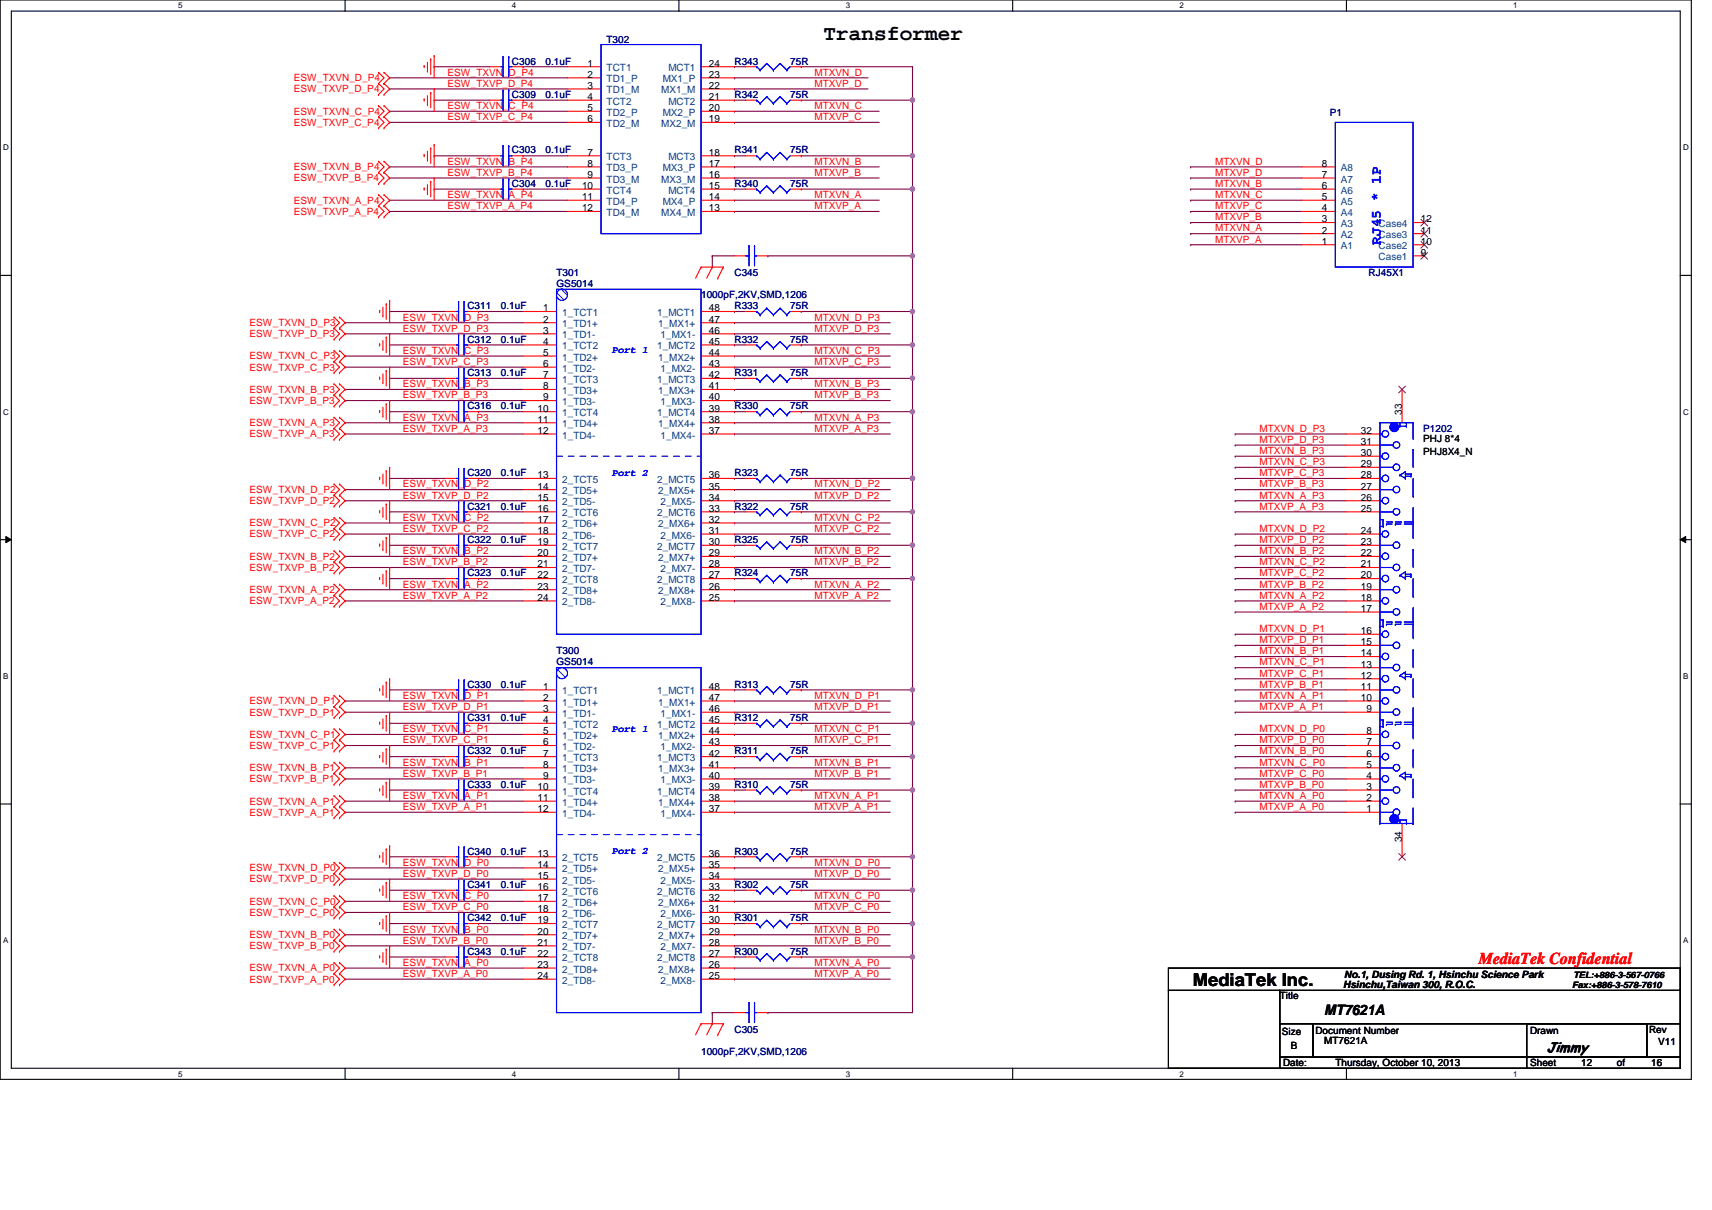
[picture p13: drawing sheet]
<svg xmlns="http://www.w3.org/2000/svg" width="297mm" height="210mm" viewBox="0 0 297 210" stroke-linecap="round" stroke-linejoin="round" font-family="sans-serif">
<defs><g id="words">
<text font-size="3.7" x="142.9" y="6.9">Transformer</text>
<text font-size="3.1" x="207" y="171">MediaTek Inc.</text>
<text font-size="2.9" fill="#f00" x="256.6" y="167.2">MediaTek Confidential</text>
<text font-size="2.5" fill="#00f" x="239.6" y="42.5" transform="rotate(-90 239.6 42.5)">RJ45 * 1P</text>
<text font-size="2.5" x="229.8" y="176">MT7621A</text>
<text font-size="2.4" x="268.4" y="182.5">Jimmy</text>
<g font-size="1.7" fill="#000080">
<text x="88.8" y="11.2">C306</text>
<text x="94.6" y="11.2">0.1uF</text>
<text x="105.2" y="7.5">T302</text>
<text x="127.4" y="11.2">R343</text>
<text x="137.1" y="11.2">75R</text>
<text x="88.8" y="17">C309</text>
<text x="94.6" y="17">0.1uF</text>
<text x="127.4" y="17">R342</text>
<text x="137.1" y="17">75R</text>
<text x="230.7" y="20.1">P1</text>
<text x="88.8" y="26.6">C303</text>
<text x="94.6" y="26.6">0.1uF</text>
<text x="127.4" y="26.6">R341</text>
<text x="137.1" y="26.6">75R</text>
<text x="88.8" y="32.4">C304</text>
<text x="94.6" y="32.4">0.1uF</text>
<text x="127.4" y="32.4">R340</text>
<text x="137.1" y="32.4">75R</text>
<text x="96.6" y="47.9">T301</text>
<text x="127.4" y="47.9">C345</text>
<text x="237.5" y="47.9">RJ45X1</text>
<text x="81.1" y="53.7">C311</text>
<text x="86.9" y="53.7">0.1uF</text>
<text x="96.6" y="49.8">GS5014</text>
<text x="121.6" y="51.7">1000pF,2KV,SMD,1206</text>
<text x="127.4" y="53.7">R333</text>
<text x="137.1" y="53.7">75R</text>
<text x="81.1" y="59.5">C312</text>
<text x="86.9" y="59.5">0.1uF</text>
<text x="127.4" y="59.5">R332</text>
<text x="137.1" y="59.5">75R</text>
<text x="81.1" y="65.2">C313</text>
<text x="86.9" y="65.2">0.1uF</text>
<text x="127.4" y="65.2">R331</text>
<text x="137.1" y="65.2">75R</text>
<text x="81.1" y="71">C316</text>
<text x="86.9" y="71">0.1uF</text>
<text x="127.4" y="71">R330</text>
<text x="137.1" y="71">75R</text>
<text x="246.9" y="74.9">P1202</text>
<text x="81.1" y="82.6">C320</text>
<text x="86.9" y="82.6">0.1uF</text>
<text x="127.4" y="82.6">R323</text>
<text x="137.1" y="82.6">75R</text>
<text x="81.1" y="88.4">C321</text>
<text x="86.9" y="88.4">0.1uF</text>
<text x="127.4" y="88.4">R322</text>
<text x="137.1" y="88.4">75R</text>
<text x="81.1" y="94.2">C322</text>
<text x="86.9" y="94.2">0.1uF</text>
<text x="127.4" y="94.2">R325</text>
<text x="137.1" y="94.2">75R</text>
<text x="81.1" y="100">C323</text>
<text x="86.9" y="100">0.1uF</text>
<text x="127.4" y="100">R324</text>
<text x="137.1" y="100">75R</text>
<text x="96.6" y="113.5">T300</text>
<text x="81.1" y="119.3">C330</text>
<text x="86.9" y="119.3">0.1uF</text>
<text x="96.6" y="115.4">GS5014</text>
<text x="127.4" y="119.3">R313</text>
<text x="137.1" y="119.3">75R</text>
<text x="81.1" y="125.1">C331</text>
<text x="86.9" y="125.1">0.1uF</text>
<text x="127.4" y="125.1">R312</text>
<text x="137.1" y="125.1">75R</text>
<text x="81.1" y="130.9">C332</text>
<text x="86.9" y="130.9">0.1uF</text>
<text x="127.4" y="130.9">R311</text>
<text x="137.1" y="130.9">75R</text>
<text x="81.1" y="136.7">C333</text>
<text x="86.9" y="136.7">0.1uF</text>
<text x="127.4" y="136.7">R310</text>
<text x="137.1" y="136.7">75R</text>
<text x="81.1" y="148.3">C340</text>
<text x="86.9" y="148.3">0.1uF</text>
<text x="127.4" y="148.3">R303</text>
<text x="137.1" y="148.3">75R</text>
<text x="81.1" y="154.1">C341</text>
<text x="86.9" y="154.1">0.1uF</text>
<text x="127.4" y="154.1">R302</text>
<text x="137.1" y="154.1">75R</text>
<text x="81.1" y="159.8">C342</text>
<text x="86.9" y="159.8">0.1uF</text>
<text x="127.4" y="159.8">R301</text>
<text x="137.1" y="159.8">75R</text>
<text x="81.1" y="165.6">C343</text>
<text x="86.9" y="165.6">0.1uF</text>
<text x="127.4" y="165.6">R300</text>
<text x="137.1" y="165.6">75R</text>
<text x="127.4" y="179.1">C305</text>
<text x="121.6" y="183">1000pF,2KV,SMD,1206</text>
</g>
<g font-size="1.7">
<text x="102" y="11.6">1</text>
<text x="123" y="11.6">24</text>
<text x="102" y="13.5">2</text>
<text x="102" y="15.4">3</text>
<text x="102" y="17.4">4</text>
<text x="123" y="17.4">21</text>
<text x="123" y="15.4">22</text>
<text x="123" y="13.5">23</text>
<text x="102" y="19.3">5</text>
<text x="102" y="21.2">6</text>
<text x="123" y="21.2">19</text>
<text x="123" y="19.3">20</text>
<text x="102" y="27">7</text>
<text x="102" y="28.9">8</text>
<text x="123" y="27">18</text>
<text x="123" y="28.9">17</text>
<text x="229.4" y="28.9">8</text>
<text x="101" y="32.8">10</text>
<text x="101" y="34.7">11</text>
<text x="102" y="30.9">9</text>
<text x="123" y="34.7">14</text>
<text x="123" y="32.8">15</text>
<text x="123" y="30.9">16</text>
<text x="229.4" y="34.7">5</text>
<text x="229.4" y="32.8">6</text>
<text x="229.4" y="30.9">7</text>
<text x="101" y="36.7">12</text>
<text x="123" y="36.7">13</text>
<text x="229.4" y="40.5">2</text>
<text x="229.4" y="38.6">3</text>
<text x="229.4" y="36.7">4</text>
<text x="246.5" y="40.5">11</text>
<text x="246.5" y="38.6">12</text>
<text x="229.4" y="42.4">1</text>
<text x="246.5" y="44.4">9</text>
<text x="246.5" y="42.4">10</text>
<text x="94.2" y="57.9">3</text>
<text x="94.2" y="56">2</text>
<text x="94.2" y="54">1</text>
<text x="94.2" y="59.8">4</text>
<text x="123" y="56">47</text>
<text x="123" y="57.9">46</text>
<text x="123" y="59.8">45</text>
<text x="123" y="54">48</text>
<text x="94.2" y="61.7">5</text>
<text x="94.2" y="63.7">6</text>
<text x="94.2" y="65.6">7</text>
<text x="123" y="61.7">44</text>
<text x="123" y="63.7">43</text>
<text x="123" y="65.6">42</text>
<text x="93.3" y="71.4">10</text>
<text x="94.2" y="69.5">9</text>
<text x="94.2" y="67.5">8</text>
<text x="123" y="71.4">39</text>
<text x="123" y="67.5">41</text>
<text x="123" y="69.5">40</text>
<text x="243.2" y="72" transform="rotate(-90 243.2 72)">33</text>
<text x="93.3" y="73.3">11</text>
<text x="93.3" y="75.3">12</text>
<text x="123" y="73.3">38</text>
<text x="123" y="75.3">37</text>
<text x="236.1" y="75.3">32</text>
<text x="236.1" y="77.2">31</text>
<text x="246.9" y="76.6">PHJ 8*4</text>
<text x="93.3" y="83">13</text>
<text x="123" y="83">36</text>
<text x="236.1" y="79.1">30</text>
<text x="236.1" y="81">29</text>
<text x="236.1" y="83">28</text>
<text x="246.9" y="79">PHJ8X4_N</text>
<text x="93.3" y="84.9">14</text>
<text x="93.3" y="86.8">15</text>
<text x="93.3" y="88.8">16</text>
<text x="123" y="86.8">34</text>
<text x="123" y="84.9">35</text>
<text x="123" y="88.8">33</text>
<text x="236.1" y="84.9">27</text>
<text x="236.1" y="86.8">26</text>
<text x="236.1" y="88.8">25</text>
<text x="93.3" y="92.6">18</text>
<text x="93.3" y="90.7">17</text>
<text x="93.3" y="94.6">19</text>
<text x="123" y="92.6">31</text>
<text x="123" y="90.7">32</text>
<text x="123" y="94.6">30</text>
<text x="236.1" y="92.6">24</text>
<text x="236.1" y="94.6">23</text>
<text x="93.3" y="96.5">20</text>
<text x="93.3" y="98.4">21</text>
<text x="93.3" y="100.4">22</text>
<text x="123" y="98.4">28</text>
<text x="123" y="96.5">29</text>
<text x="123" y="100.4">27</text>
<text x="236.1" y="96.5">22</text>
<text x="236.1" y="98.4">21</text>
<text x="236.1" y="100.4">20</text>
<text x="93.3" y="104.2">24</text>
<text x="93.3" y="102.3">23</text>
<text x="123" y="104.2">25</text>
<text x="123" y="102.3">26</text>
<text x="236.1" y="102.3">19</text>
<text x="236.1" y="104.2">18</text>
<text x="236.1" y="106.2">17</text>
<text x="236.1" y="110">16</text>
<text x="236.1" y="111.9">15</text>
<text x="236.1" y="113.9">14</text>
<text x="94.2" y="119.7">1</text>
<text x="123" y="119.7">48</text>
<text x="236.1" y="115.8">13</text>
<text x="236.1" y="117.7">12</text>
<text x="236.1" y="119.7">11</text>
<text x="94.2" y="123.5">3</text>
<text x="94.2" y="121.6">2</text>
<text x="94.2" y="125.5">4</text>
<text x="123" y="121.6">47</text>
<text x="123" y="123.5">46</text>
<text x="123" y="125.5">45</text>
<text x="236.1" y="121.6">10</text>
<text x="237.1" y="123.5">9</text>
<text x="94.2" y="127.4">5</text>
<text x="94.2" y="129.3">6</text>
<text x="94.2" y="131.2">7</text>
<text x="123" y="127.4">44</text>
<text x="123" y="129.3">43</text>
<text x="123" y="131.2">42</text>
<text x="237.1" y="127.4">8</text>
<text x="237.1" y="129.3">7</text>
<text x="237.1" y="131.2">6</text>
<text x="93.3" y="137">10</text>
<text x="94.2" y="135.1">9</text>
<text x="94.2" y="133.2">8</text>
<text x="123" y="137">39</text>
<text x="123" y="133.2">41</text>
<text x="123" y="135.1">40</text>
<text x="237.1" y="133.2">5</text>
<text x="237.1" y="135.1">4</text>
<text x="237.1" y="137">3</text>
<text x="93.3" y="139">11</text>
<text x="93.3" y="140.9">12</text>
<text x="123" y="139">38</text>
<text x="123" y="140.9">37</text>
<text x="237.1" y="139">2</text>
<text x="237.1" y="140.9">1</text>
<text x="93.3" y="148.6">13</text>
<text x="123" y="148.6">36</text>
<text x="243.2" y="146.1" transform="rotate(-90 243.2 146.1)">34</text>
<text x="93.3" y="150.5">14</text>
<text x="93.3" y="152.5">15</text>
<text x="93.3" y="154.4">16</text>
<text x="123" y="152.5">34</text>
<text x="123" y="150.5">35</text>
<text x="123" y="154.4">33</text>
<text x="93.3" y="158.3">18</text>
<text x="93.3" y="156.3">17</text>
<text x="93.3" y="160.2">19</text>
<text x="123" y="158.3">31</text>
<text x="123" y="156.3">32</text>
<text x="123" y="160.2">30</text>
<text x="93.3" y="162.1">20</text>
<text x="93.3" y="164.1">21</text>
<text x="93.3" y="167.9">23</text>
<text x="93.3" y="166">22</text>
<text x="123" y="164.1">28</text>
<text x="123" y="167.9">26</text>
<text x="123" y="162.1">29</text>
<text x="123" y="166">27</text>
<text x="93.3" y="169.8">24</text>
<text x="123" y="169.8">25</text>
<text x="222" y="173.4">Title</text>
<text x="233" y="171.4">Hsinchu,Taiwan 300, R.O.C.</text>
<text x="233.2" y="169.7">No.1, Dusing Rd. 1, Hsinchu Science Park</text>
<text x="222.4" y="179.5">Size</text>
<text x="228.2" y="179.3">Document Number</text>
<text x="265.5" y="179.3">Drawn</text>
<text x="286.1" y="179.1">Rev</text>
<text x="222.6" y="184.9">Date:</text>
<text x="224" y="182">B</text>
<text x="229.8" y="181.1">MT7621A</text>
<text x="231.7" y="184.9">Thursday, October 10, 2013</text>
<text x="265.5" y="184.9">Sheet</text>
<text x="274.3" y="184.9">12</text>
<text x="280.5" y="184.9">of</text>
<text x="286.5" y="184.9">16</text>
<text x="287.7" y="181.3">V11</text>
</g>
<g font-size="1.7" fill="#f00">
<text x="51" y="16">ESW_TXVP_D_P4</text>
<text x="51" y="14.1">ESW_TXVN_D_P4</text>
<text x="77.6" y="15">ESW_TXVP_D_P4</text>
<text x="77.6" y="13.1">ESW_TXVN_D_P4</text>
<text x="141.3" y="13.1">MTXVN_D</text>
<text x="141.3" y="15">MTXVP_D</text>
<text x="51" y="21.8">ESW_TXVP_C_P4</text>
<text x="51" y="19.9">ESW_TXVN_C_P4</text>
<text x="77.6" y="20.8">ESW_TXVP_C_P4</text>
<text x="77.6" y="18.9">ESW_TXVN_C_P4</text>
<text x="141.3" y="18.9">MTXVN_C</text>
<text x="141.3" y="20.8">MTXVP_C</text>
<text x="51" y="29.5">ESW_TXVN_B_P4</text>
<text x="77.6" y="28.6">ESW_TXVN_B_P4</text>
<text x="141.3" y="28.6">MTXVN_B</text>
<text x="210.8" y="28.6">MTXVN_D</text>
<text x="51" y="35.3">ESW_TXVN_A_P4</text>
<text x="51" y="31.5">ESW_TXVP_B_P4</text>
<text x="77.6" y="34.4">ESW_TXVN_A_P4</text>
<text x="77.6" y="30.5">ESW_TXVP_B_P4</text>
<text x="141.3" y="30.5">MTXVP_B</text>
<text x="141.3" y="34.4">MTXVN_A</text>
<text x="210.8" y="34.4">MTXVN_C</text>
<text x="210.8" y="32.4">MTXVN_B</text>
<text x="210.8" y="30.5">MTXVP_D</text>
<text x="51" y="37.3">ESW_TXVP_A_P4</text>
<text x="77.6" y="36.3">ESW_TXVP_A_P4</text>
<text x="141.3" y="36.3">MTXVP_A</text>
<text x="210.8" y="38.2">MTXVP_B</text>
<text x="210.8" y="36.3">MTXVP_C</text>
<text x="210.8" y="40.2">MTXVN_A</text>
<text x="210.8" y="42.1">MTXVP_A</text>
<text x="43.3" y="58.5">ESW_TXVP_D_P3</text>
<text x="43.3" y="56.6">ESW_TXVN_D_P3</text>
<text x="69.9" y="57.5">ESW_TXVP_D_P3</text>
<text x="69.9" y="55.6">ESW_TXVN_D_P3</text>
<text x="141.3" y="55.6">MTXVN_D_P3</text>
<text x="141.3" y="57.5">MTXVP_D_P3</text>
<text x="43.3" y="64.3">ESW_TXVP_C_P3</text>
<text x="43.3" y="62.4">ESW_TXVN_C_P3</text>
<text x="69.9" y="61.4">ESW_TXVN_C_P3</text>
<text x="69.9" y="63.3">ESW_TXVP_C_P3</text>
<text x="141.3" y="63.3">MTXVP_C_P3</text>
<text x="141.3" y="61.4">MTXVN_C_P3</text>
<text x="43.3" y="70.1">ESW_TXVP_B_P3</text>
<text x="43.3" y="68.1">ESW_TXVN_B_P3</text>
<text x="69.9" y="69.1">ESW_TXVP_B_P3</text>
<text x="69.9" y="67.2">ESW_TXVN_B_P3</text>
<text x="141.3" y="67.2">MTXVN_B_P3</text>
<text x="141.3" y="69.1">MTXVP_B_P3</text>
<text x="43.3" y="75.9">ESW_TXVP_A_P3</text>
<text x="43.3" y="73.9">ESW_TXVN_A_P3</text>
<text x="69.9" y="74.9">ESW_TXVP_A_P3</text>
<text x="69.9" y="73">ESW_TXVN_A_P3</text>
<text x="141.3" y="73">MTXVN_A_P3</text>
<text x="141.3" y="74.9">MTXVP_A_P3</text>
<text x="218.5" y="76.8">MTXVP_D_P3</text>
<text x="218.5" y="74.9">MTXVN_D_P3</text>
<text x="218.5" y="80.7">MTXVN_C_P3</text>
<text x="218.5" y="78.8">MTXVN_B_P3</text>
<text x="218.5" y="82.6">MTXVP_C_P3</text>
<text x="43.3" y="87.4">ESW_TXVP_D_P2</text>
<text x="43.3" y="85.5">ESW_TXVN_D_P2</text>
<text x="69.9" y="86.5">ESW_TXVP_D_P2</text>
<text x="69.9" y="84.6">ESW_TXVN_D_P2</text>
<text x="141.3" y="86.5">MTXVP_D_P2</text>
<text x="141.3" y="84.6">MTXVN_D_P2</text>
<text x="218.5" y="86.5">MTXVN_A_P3</text>
<text x="218.5" y="88.4">MTXVP_A_P3</text>
<text x="218.5" y="84.6">MTXVP_B_P3</text>
<text x="43.3" y="93.2">ESW_TXVP_C_P2</text>
<text x="43.3" y="91.3">ESW_TXVN_C_P2</text>
<text x="69.9" y="92.3">ESW_TXVP_C_P2</text>
<text x="69.9" y="90.3">ESW_TXVN_C_P2</text>
<text x="141.3" y="90.3">MTXVN_C_P2</text>
<text x="141.3" y="92.3">MTXVP_C_P2</text>
<text x="218.5" y="94.2">MTXVP_D_P2</text>
<text x="218.5" y="92.3">MTXVN_D_P2</text>
<text x="43.3" y="99">ESW_TXVP_B_P2</text>
<text x="43.3" y="97.1">ESW_TXVN_B_P2</text>
<text x="69.9" y="101.9">ESW_TXVN_A_P2</text>
<text x="69.9" y="98.1">ESW_TXVP_B_P2</text>
<text x="69.9" y="96.1">ESW_TXVN_B_P2</text>
<text x="141.3" y="101.9">MTXVN_A_P2</text>
<text x="141.3" y="96.1">MTXVN_B_P2</text>
<text x="141.3" y="98.1">MTXVP_B_P2</text>
<text x="218.5" y="98.1">MTXVN_C_P2</text>
<text x="218.5" y="100">MTXVP_C_P2</text>
<text x="218.5" y="101.9">MTXVP_B_P2</text>
<text x="218.5" y="96.1">MTXVN_B_P2</text>
<text x="43.3" y="104.8">ESW_TXVP_A_P2</text>
<text x="43.3" y="102.9">ESW_TXVN_A_P2</text>
<text x="69.9" y="103.9">ESW_TXVP_A_P2</text>
<text x="141.3" y="103.9">MTXVP_A_P2</text>
<text x="218.5" y="105.8">MTXVP_A_P2</text>
<text x="218.5" y="103.9">MTXVN_A_P2</text>
<text x="218.5" y="109.6">MTXVN_D_P1</text>
<text x="218.5" y="111.6">MTXVP_D_P1</text>
<text x="218.5" y="113.5">MTXVN_B_P1</text>
<text x="218.5" y="119.3">MTXVP_B_P1</text>
<text x="218.5" y="117.4">MTXVP_C_P1</text>
<text x="218.5" y="115.4">MTXVN_C_P1</text>
<text x="43.3" y="124.1">ESW_TXVP_D_P1</text>
<text x="43.3" y="122.2">ESW_TXVN_D_P1</text>
<text x="69.9" y="123.2">ESW_TXVP_D_P1</text>
<text x="69.9" y="121.2">ESW_TXVN_D_P1</text>
<text x="141.3" y="121.2">MTXVN_D_P1</text>
<text x="141.3" y="123.2">MTXVP_D_P1</text>
<text x="218.5" y="121.2">MTXVN_A_P1</text>
<text x="218.5" y="123.2">MTXVP_A_P1</text>
<text x="43.3" y="129.9">ESW_TXVP_C_P1</text>
<text x="43.3" y="128">ESW_TXVN_C_P1</text>
<text x="69.9" y="128.9">ESW_TXVP_C_P1</text>
<text x="69.9" y="127">ESW_TXVN_C_P1</text>
<text x="141.3" y="127">MTXVN_C_P1</text>
<text x="141.3" y="128.9">MTXVP_C_P1</text>
<text x="218.5" y="127">MTXVN_D_P0</text>
<text x="218.5" y="128.9">MTXVP_D_P0</text>
<text x="218.5" y="130.9">MTXVN_B_P0</text>
<text x="43.3" y="135.7">ESW_TXVP_B_P1</text>
<text x="43.3" y="133.8">ESW_TXVN_B_P1</text>
<text x="69.9" y="134.7">ESW_TXVP_B_P1</text>
<text x="69.9" y="132.8">ESW_TXVN_B_P1</text>
<text x="141.3" y="132.8">MTXVN_B_P1</text>
<text x="141.3" y="134.7">MTXVP_B_P1</text>
<text x="218.5" y="136.7">MTXVP_B_P0</text>
<text x="218.5" y="134.7">MTXVP_C_P0</text>
<text x="218.5" y="132.8">MTXVN_C_P0</text>
<text x="43.3" y="141.5">ESW_TXVP_A_P1</text>
<text x="43.3" y="139.6">ESW_TXVN_A_P1</text>
<text x="69.9" y="140.5">ESW_TXVP_A_P1</text>
<text x="69.9" y="138.6">ESW_TXVN_A_P1</text>
<text x="141.3" y="138.6">MTXVN_A_P1</text>
<text x="141.3" y="140.5">MTXVP_A_P1</text>
<text x="218.5" y="138.6">MTXVN_A_P0</text>
<text x="218.5" y="140.5">MTXVP_A_P0</text>
<text x="43.3" y="153.1">ESW_TXVP_D_P0</text>
<text x="43.3" y="151.2">ESW_TXVN_D_P0</text>
<text x="69.9" y="156">ESW_TXVN_C_P0</text>
<text x="69.9" y="152.1">ESW_TXVP_D_P0</text>
<text x="69.9" y="150.2">ESW_TXVN_D_P0</text>
<text x="141.3" y="150.2">MTXVN_D_P0</text>
<text x="141.3" y="152.1">MTXVP_D_P0</text>
<text x="141.3" y="156">MTXVN_C_P0</text>
<text x="43.3" y="158.9">ESW_TXVP_C_P0</text>
<text x="43.3" y="156.9">ESW_TXVN_C_P0</text>
<text x="69.9" y="157.9">ESW_TXVP_C_P0</text>
<text x="69.9" y="161.8">ESW_TXVN_B_P0</text>
<text x="141.3" y="157.9">MTXVP_C_P0</text>
<text x="141.3" y="161.8">MTXVN_B_P0</text>
<text x="43.3" y="164.7">ESW_TXVP_B_P0</text>
<text x="43.3" y="162.7">ESW_TXVN_B_P0</text>
<text x="69.9" y="163.7">ESW_TXVP_B_P0</text>
<text x="69.9" y="167.6">ESW_TXVN_A_P0</text>
<text x="141.3" y="163.7">MTXVP_B_P0</text>
<text x="141.3" y="167.6">MTXVN_A_P0</text>
<text x="43.3" y="170.5">ESW_TXVP_A_P0</text>
<text x="43.3" y="168.5">ESW_TXVN_A_P0</text>
<text x="69.9" y="169.5">ESW_TXVP_A_P0</text>
<text x="141.3" y="169.5">MTXVP_A_P0</text>
</g>
<g font-size="1.7" fill="#004080">
<text x="105.3" y="12.4">TCT1</text>
<text x="105.3" y="14.3">TD1_P</text>
<text x="105.3" y="16.2">TD1_M</text>
<text x="114.7" y="16.2">MX1_M</text>
<text x="115" y="14.3">MX1_P</text>
<text x="116" y="12.4">MCT1</text>
<text x="105.3" y="18.2">TCT2</text>
<text x="105.3" y="20.1">TD2_P</text>
<text x="105.3" y="22">TD2_M</text>
<text x="114.7" y="22">MX2_M</text>
<text x="115" y="20.1">MX2_P</text>
<text x="116" y="18.2">MCT2</text>
<text x="105.3" y="27.8">TCT3</text>
<text x="105.3" y="29.7">TD3_P</text>
<text x="115" y="29.7">MX3_P</text>
<text x="116" y="27.8">MCT3</text>
<text x="232.7" y="29.7">A8</text>
<text x="105.3" y="31.7">TD3_M</text>
<text x="105.3" y="33.6">TCT4</text>
<text x="105.3" y="35.5">TD4_P</text>
<text x="114.7" y="31.7">MX3_M</text>
<text x="115" y="35.5">MX4_P</text>
<text x="116" y="33.6">MCT4</text>
<text x="232.7" y="35.5">A5</text>
<text x="232.7" y="33.6">A6</text>
<text x="232.7" y="31.7">A7</text>
<text x="105.3" y="37.5">TD4_M</text>
<text x="114.7" y="37.5">MX4_M</text>
<text x="232.7" y="41.3">A2</text>
<text x="232.7" y="39.4">A3</text>
<text x="232.7" y="37.5">A4</text>
<text x="239.2" y="41.3">Case3</text>
<text x="239.2" y="39.4">Case4</text>
<text x="232.7" y="43.2">A1</text>
<text x="239.2" y="45.2">Case1</text>
<text x="239.2" y="43.2">Case2</text>
<text x="97.5" y="58.7">1_TD1-</text>
<text x="97.5" y="56.8">1_TD1+</text>
<text x="97.5" y="54.8">1_TCT1</text>
<text x="114" y="54.8">1_MCT1</text>
<text x="114.2" y="56.8">1_MX1+</text>
<text x="114.6" y="58.7">1_MX1-</text>
<text x="97.5" y="62.5">1_TD2+</text>
<text x="97.5" y="64.5">1_TD2-</text>
<text x="97.5" y="60.6">1_TCT2</text>
<text x="114" y="60.6">1_MCT2</text>
<text x="114.2" y="62.5">1_MX2+</text>
<text x="114.6" y="64.5">1_MX2-</text>
<text x="97.5" y="70.3">1_TD3-</text>
<text x="97.5" y="68.3">1_TD3+</text>
<text x="97.5" y="66.4">1_TCT3</text>
<text x="114" y="66.4">1_MCT3</text>
<text x="114.2" y="68.3">1_MX3+</text>
<text x="114.6" y="70.3">1_MX3-</text>
<text x="97.5" y="74.1">1_TD4+</text>
<text x="97.5" y="76.1">1_TD4-</text>
<text x="97.5" y="72.2">1_TCT4</text>
<text x="114" y="72.2">1_MCT4</text>
<text x="114.2" y="74.1">1_MX4+</text>
<text x="114.6" y="76.1">1_MX4-</text>
<text x="97.5" y="83.8">2_TCT5</text>
<text x="114" y="83.8">2_MCT5</text>
<text x="97.5" y="85.7">2_TD5+</text>
<text x="97.5" y="87.7">2_TD5-</text>
<text x="97.5" y="89.6">2_TCT6</text>
<text x="114" y="89.6">2_MCT6</text>
<text x="114.2" y="85.7">2_MX5+</text>
<text x="114.6" y="87.7">2_MX5-</text>
<text x="97.5" y="93.4">2_TD6-</text>
<text x="97.5" y="91.5">2_TD6+</text>
<text x="97.5" y="95.4">2_TCT7</text>
<text x="114" y="95.4">2_MCT7</text>
<text x="114.2" y="91.5">2_MX6+</text>
<text x="114.6" y="93.4">2_MX6-</text>
<text x="97.5" y="97.3">2_TD7+</text>
<text x="97.5" y="99.2">2_TD7-</text>
<text x="97.5" y="101.2">2_TCT8</text>
<text x="114" y="101.2">2_MCT8</text>
<text x="114.2" y="97.3">2_MX7+</text>
<text x="114.6" y="99.2">2_MX7-</text>
<text x="97.5" y="105">2_TD8-</text>
<text x="97.5" y="103.1">2_TD8+</text>
<text x="114.2" y="103.1">2_MX8+</text>
<text x="114.6" y="105">2_MX8-</text>
<text x="97.5" y="124.3">1_TD1-</text>
<text x="97.5" y="122.4">1_TD1+</text>
<text x="97.5" y="120.5">1_TCT1</text>
<text x="114" y="120.5">1_MCT1</text>
<text x="114.2" y="122.4">1_MX1+</text>
<text x="114.6" y="124.3">1_MX1-</text>
<text x="97.5" y="128.2">1_TD2+</text>
<text x="97.5" y="130.1">1_TD2-</text>
<text x="97.5" y="126.3">1_TCT2</text>
<text x="114" y="126.3">1_MCT2</text>
<text x="114.2" y="128.2">1_MX2+</text>
<text x="114.6" y="130.1">1_MX2-</text>
<text x="97.5" y="135.9">1_TD3-</text>
<text x="97.5" y="134">1_TD3+</text>
<text x="97.5" y="137.8">1_TCT4</text>
<text x="97.5" y="132">1_TCT3</text>
<text x="114" y="137.8">1_MCT4</text>
<text x="114" y="132">1_MCT3</text>
<text x="114.2" y="134">1_MX3+</text>
<text x="114.6" y="135.9">1_MX3-</text>
<text x="97.5" y="139.8">1_TD4+</text>
<text x="97.5" y="141.7">1_TD4-</text>
<text x="114.2" y="139.8">1_MX4+</text>
<text x="114.6" y="141.7">1_MX4-</text>
<text x="97.5" y="149.4">2_TCT5</text>
<text x="114" y="149.4">2_MCT5</text>
<text x="97.5" y="151.3">2_TD5+</text>
<text x="97.5" y="153.3">2_TD5-</text>
<text x="97.5" y="155.2">2_TCT6</text>
<text x="114" y="155.2">2_MCT6</text>
<text x="114.2" y="151.3">2_MX5+</text>
<text x="114.6" y="153.3">2_MX5-</text>
<text x="97.5" y="159.1">2_TD6-</text>
<text x="97.5" y="157.1">2_TD6+</text>
<text x="97.5" y="161">2_TCT7</text>
<text x="114" y="161">2_MCT7</text>
<text x="114.2" y="157.1">2_MX6+</text>
<text x="114.6" y="159.1">2_MX6-</text>
<text x="97.5" y="162.9">2_TD7+</text>
<text x="97.5" y="164.9">2_TD7-</text>
<text x="97.5" y="166.8">2_TCT8</text>
<text x="114" y="166.8">2_MCT8</text>
<text x="114.2" y="162.9">2_MX7+</text>
<text x="114.6" y="164.9">2_MX7-</text>
<text x="97.5" y="170.6">2_TD8-</text>
<text x="97.5" y="168.7">2_TD8+</text>
<text x="114.2" y="168.7">2_MX8+</text>
<text x="114.6" y="170.6">2_MX8-</text>
</g>
<g font-size="1.7" fill="#00f">
<text x="106.2" y="61.3">Port 1</text>
<text x="106.2" y="82.5">Port 2</text>
<text x="106.2" y="126.9">Port 1</text>
<text x="106.2" y="148.2">Port 2</text>
</g>
<g font-size="1.5">
<text x="272.8" y="171.5">Fax:+886-3-578-7610</text>
<text x="273" y="169.7">TEL:+886-3-567-0766</text>
</g>
<g font-size="1.4">
<text x="30.9" y="1.5">5</text>
<text x="88.8" y="1.5">4</text>
<text x="146.7" y="1.5">3</text>
<text x="204.7" y="1.5">2</text>
<text x="262.6" y="1.5">1</text>
<text x=".5" y="26.1">D</text>
<text x="292" y="26.1">D</text>
<text x=".5" y="71.9">C</text>
<text x="292" y="71.9">C</text>
<text x=".5" y="117.8">B</text>
<text x="292" y="117.8">B</text>
<text x=".5" y="163.6">A</text>
<text x="292" y="163.6">A</text>
<text x="30.9" y="186.8">5</text>
<text x="88.8" y="186.8">4</text>
<text x="146.7" y="186.8">3</text>
<text x="204.7" y="186.8">2</text>
<text x="262.6" y="186.8">1</text>
</g>
</g></defs>
<path d="M0 0h293.5v187.2h-293.5zM2 1.9h289.5v183.4h-289.5z" fill="none" stroke="#000" stroke-width=".19"/>
<g fill="#fff">
<path d="M30.9 .2h.8v1.6h-.8z"/>
<path d="M30.9 185.5h.8v1.6h-.8z"/>
</g>
<path d="M59.9 0v1.9M59.9 185.3v1.9" fill="none" stroke="#000" stroke-width=".19"/>
<g fill="#fff">
<path d="M88.8 .2h.8v1.6h-.8z"/>
<path d="M88.8 185.5h.8v1.6h-.8z"/>
</g>
<path d="M117.8 0v1.9M117.8 185.3v1.9" fill="none" stroke="#000" stroke-width=".19"/>
<g fill="#fff">
<path d="M146.7 .2h.8v1.6h-.8z"/>
<path d="M146.7 185.5h.8v1.6h-.8z"/>
</g>
<path d="M175.7 0v1.9M175.7 185.3v1.9" fill="none" stroke="#000" stroke-width=".19"/>
<g fill="#fff">
<path d="M204.7 .2h.7v1.6h-.7z"/>
<path d="M204.7 185.5h.7v1.6h-.7z"/>
</g>
<path d="M233.6 0v1.9M233.6 185.3v1.9" fill="none" stroke="#000" stroke-width=".19"/>
<g fill="#fff">
<path d="M262.6 .2h.7v1.6h-.7z"/>
<path d="M262.6 185.5h.7v1.6h-.7z"/>
<path d="M.5 24.8h1v1.6h-1z"/>
<path d="M292 24.8h1v1.6h-1z"/>
<path d="M.5 70.7h1v1.5h-1z"/>
<path d="M292 70.7h1v1.5h-1z"/>
</g>
<path d="M0 47.8h2M291.5 47.8h2" fill="none" stroke="#000" stroke-width=".19"/>
<g fill="#fff">
<path d="M.5 116.5h.9v1.6h-.9z"/>
<path d="M292 116.5h.9v1.6h-.9z"/>
</g>
<path d="M0 93.6h2M291.5 93.6h2" fill="none" stroke="#000" stroke-width=".19"/>
<path d="M1 93.1l1 .5-1 .5zM291.5 93.6l1-.5v1z" fill="#000"/>
<path d="M1 93.1l1 .5-1 .5zM291.5 93.6l1-.5v1z" fill="none" stroke="#000" stroke-width=".17"/>
<g fill="#fff">
<path d="M.5 162.4h.9v1.5h-.9z"/>
<path d="M292 162.4h.9v1.5h-.9z"/>
</g>
<path d="M0 139.5h2M291.5 139.5h2" fill="none" stroke="#000" stroke-width=".19"/>
<path d="M139 17.4h.1M139 17.4h19.3M158.3 11.6h.1M158.3 17.4h.1M158.3 11.6v15.4h-19.3M139 27h.1M67.6 131.3h.1M67.6 131.3h9.7" fill="none" stroke="#800040" stroke-width=".19"/>
<circle cx="158.3" cy="17.4" r=".38" fill="#f0f"/>
<circle cx="158.3" cy="17.4" r=".38" fill="none" stroke="#f0f" stroke-width=".19"/>
<path d="M158.3 27h.1M158.3 27v5.8M83 100.4h.1M83 100.4h7.8" fill="none" stroke="#800040" stroke-width=".19"/>
<circle cx="158.3" cy="32.8" r=".38" fill="#f0f"/>
<circle cx="158.3" cy="32.8" r=".38" fill="none" stroke="#f0f" stroke-width=".19"/>
<circle cx="158.3" cy="27" r=".38" fill="#f0f"/>
<circle cx="158.3" cy="27" r=".38" fill="none" stroke="#f0f" stroke-width=".19"/>
<g fill="none" stroke="#800040" stroke-width=".19">
<path d="M67.6 19.3h.1M67.6 15.4h.1M67.6 13.5h.1M67.6 19.3h30.9M67.6 13.5h30.9M67.6 15.4h30.9M75.3 11.6h.1M75.3 11.6h9.7M127.4 19.3h.1M127.4 13.5h.1M127.4 15.4h.1M127.4 19.3h25.1"/>
<path d="M127.4 13.5h23.2M127.4 15.4h23.2M139 11.6h.1M139 11.6h19.3M67.6 21.2h.1M67.6 36.7h.1M67.6 34.7h.1M67.6 30.9h.1M67.6 29h.1M67.6 30.9h30.9M67.6 36.7h30.9M67.6 29h30.9"/>
<path d="M67.6 21.2h30.9M67.6 34.7h30.9M127.4 30.9h.1M127.4 36.7h.1M127.4 29h.1M127.4 21.2h.1M127.4 34.7h.1M127.4 30.9h25.1M127.4 36.7h25.1M127.4 29h25.1M127.4 21.2h25.1M127.4 34.7h25.1"/>
<path d="M139 32.8h.1M139 32.8h19.3M158.3 32.8h.1M158.3 32.8v11.6M127.4 56h.1M127.4 57.9h.1M127.4 56h27.1M127.4 57.9h27.1M127.4 63.7h.1M127.4 61.8h.1M127.4 67.6h.1M127.4 69.5h.1"/>
<path d="M127.4 73.3h.1M127.4 75.3h.1M127.4 63.7h27.1M127.4 61.8h27.1M127.4 67.6h27.1M127.4 69.5h27.1M127.4 73.3h27.1M127.4 75.3h27.1M127.4 86.9h.1M127.4 90.7h.1M127.4 92.6h.1M127.4 96.5h.1"/>
<path d="M127.4 98.4h.1M127.4 84.9h.1M127.4 86.9h27.1M127.4 90.7h27.1M127.4 92.6h27.1M127.4 96.5h27.1M127.4 98.4h27.1M127.4 84.9h27.1M83 119.7h.1M83 119.7h7.8M127.4 102.3h.1M127.4 104.2h.1"/>
<path d="M127.4 102.3h27.1M127.4 104.2h27.1M67.6 137.1h.1M67.6 137.1h9.7M83 125.5h.1M83 131.3h.1M83 137.1h.1M83 137.1h7.8M83 125.5h7.8M83 131.3h7.8M127.4 121.6h.1M127.4 127.4h.1"/>
<path d="M127.4 133.2h.1M127.4 135.1h.1M127.4 139h.1M127.4 123.5h.1M127.4 129.3h.1M127.4 121.6h27.1M127.4 127.4h27.1M127.4 133.2h27.1M127.4 135.1h27.1M127.4 139h27.1M127.4 123.5h27.1M127.4 129.3h27.1"/>
<path d="M67.6 148.6h.1M67.6 154.4h.1M67.6 148.6h9.7M67.6 154.4h9.7M83 148.6h.1M83 154.4h.1M83 148.6h7.8M83 154.4h7.8M127.4 150.6h.1M127.4 152.5h.1M127.4 156.4h.1M127.4 158.3h.1"/>
<path d="M127.4 140.9h.1M127.4 150.6h27.1M127.4 152.5h27.1M127.4 156.4h27.1M127.4 158.3h27.1M127.4 140.9h27.1M67.6 160.2h.1M67.6 166h.1M67.6 160.2h9.7M67.6 166h9.7M83 160.2h.1M83 166h.1"/>
<path d="M83 160.2h7.8M83 166h7.8M127.4 164.1h.1M127.4 167.9h.1M127.4 169.9h.1M127.4 162.2h.1M127.4 164.1h27.1M127.4 167.9h27.1M127.4 169.9h27.1M127.4 162.2h27.1"/>
</g>
<circle cx="158.3" cy="32.8" r=".38" fill="#f0f"/>
<circle cx="158.3" cy="32.8" r=".38" fill="none" stroke="#f0f" stroke-width=".19"/>
<g fill="none" stroke="#800040" stroke-width=".19">
<path d="M75.3 17.4h.1M75.3 17.4h9.7M90.8 11.6h.1M90.8 17.4h.1M90.8 17.4h7.7M90.8 11.6h7.7M75.3 27h.1M75.3 32.8h.1M75.3 27h9.7M75.3 32.8h9.7M59.9 57.9h.1M59.9 56h.1"/>
<path d="M59.9 57.9h30.9M59.9 56h30.9M67.6 54h.1M67.6 59.8h.1M67.6 54h9.7M67.6 59.8h9.7M59.9 69.5h.1M59.9 67.6h.1M59.9 75.3h.1M59.9 73.3h.1M59.9 61.8h.1M59.9 63.7h.1"/>
<path d="M59.9 69.5h30.9M59.9 67.6h30.9M59.9 75.3h30.9M59.9 73.3h30.9M59.9 61.8h30.9M59.9 63.7h30.9M59.9 92.6h.1M59.9 90.7h.1M59.9 86.9h.1M59.9 84.9h.1M59.9 98.4h.1M59.9 96.5h.1"/>
<path d="M59.9 92.6h30.9M59.9 90.7h30.9M59.9 86.9h30.9M59.9 84.9h30.9M59.9 98.4h30.9M59.9 96.5h30.9M139 94.6h.1M158.3 88.8h.1M158.3 88.8v5.8h-19.3M59.9 104.2h.1M59.9 102.3h.1M59.9 104.2h30.9"/>
<path d="M59.9 102.3h30.9M59.9 129.3h.1M59.9 127.4h.1M59.9 135.1h.1M59.9 133.2h.1M59.9 139h.1M59.9 123.5h.1M59.9 121.6h.1M59.9 129.3h30.9M59.9 127.4h30.9M59.9 135.1h30.9M59.9 133.2h30.9"/>
<path d="M59.9 139h30.9M59.9 123.5h30.9M59.9 121.6h30.9M59.9 140.9h.1M59.9 158.3h.1M59.9 156.4h.1M59.9 152.5h.1M59.9 150.6h.1M59.9 140.9h30.9M59.9 158.3h30.9M59.9 156.4h30.9M59.9 152.5h30.9"/>
<path d="M59.9 150.6h30.9M59.9 164.1h.1M59.9 162.2h.1M59.9 169.9h.1M59.9 167.9h.1M59.9 164.1h30.9M59.9 162.2h30.9M59.9 169.9h30.9M59.9 167.9h30.9"/>
</g>
<circle cx="158.3" cy="88.8" r=".38" fill="#f0f"/>
<circle cx="158.3" cy="88.8" r=".38" fill="none" stroke="#f0f" stroke-width=".19"/>
<path d="M158.3 71.4v11.6M127.4 94.6h.1M127.4 83h.1M127.4 94.6h2M127.4 83h2M139 88.8h.1M139 83h.1M139 88.8h19.3M139 83h19.3M158.3 83h.1" fill="none" stroke="#800040" stroke-width=".19"/>
<circle cx="158.3" cy="83" r=".38" fill="#f0f"/>
<circle cx="158.3" cy="83" r=".38" fill="none" stroke="#f0f" stroke-width=".19"/>
<path d="M90.8 27h.1M90.8 27h7.7M127.4 88.8h.1M127.4 88.8h2M127.4 100.4h.1M127.4 100.4h2M139 100.4h.1M139 100.4h19.3M158.3 160.2h.1M158.3 160.2v5.8" fill="none" stroke="#800040" stroke-width=".19"/>
<circle cx="158.3" cy="160.2" r=".38" fill="#f0f"/>
<circle cx="158.3" cy="160.2" r=".38" fill="none" stroke="#f0f" stroke-width=".19"/>
<path d="M67.6 65.6h.1M67.6 65.6h9.7M158.3 148.6h.1M158.3 148.6v5.8M127.4 160.2h.1M127.4 160.2h2" fill="none" stroke="#800040" stroke-width=".19"/>
<circle cx="158.3" cy="148.6" r=".38" fill="#f0f"/>
<circle cx="158.3" cy="148.6" r=".38" fill="none" stroke="#f0f" stroke-width=".19"/>
<path d="M139 154.4h.1M139 154.4h19.3M158.3 154.4h.1M158.3 154.4v5.8" fill="none" stroke="#800040" stroke-width=".19"/>
<circle cx="158.3" cy="154.4" r=".38" fill="#f0f"/>
<circle cx="158.3" cy="154.4" r=".38" fill="none" stroke="#f0f" stroke-width=".19"/>
<path d="M139 160.2h.1M139 160.2h19.3M158.3 166h.1M158.3 166v9.7" fill="none" stroke="#800040" stroke-width=".19"/>
<circle cx="158.3" cy="166" r=".38" fill="#f0f"/>
<circle cx="158.3" cy="166" r=".38" fill="none" stroke="#f0f" stroke-width=".19"/>
<path d="M158.3 131.3h.1M158.3 131.3v5.8M127.4 148.6h.1M127.4 154.4h.1M127.4 148.6h2M127.4 154.4h2M139 148.6h.1M139 148.6h19.3M127.4 166h.1M127.4 166h2M139 166h.1M139 166h19.3" fill="none" stroke="#800040" stroke-width=".19"/>
<circle cx="158.3" cy="137" r=".38" fill="#f0f"/>
<circle cx="158.3" cy="137" r=".38" fill="none" stroke="#f0f" stroke-width=".19"/>
<circle cx="158.3" cy="131.3" r=".38" fill="#f0f"/>
<circle cx="158.3" cy="131.3" r=".38" fill="none" stroke="#f0f" stroke-width=".19"/>
<path d="M139 131.3h.1M158.3 125.5h.1M158.3 125.5v5.8h-19.3" fill="none" stroke="#800040" stroke-width=".19"/>
<circle cx="158.3" cy="125.5" r=".38" fill="#f0f"/>
<circle cx="158.3" cy="125.5" r=".38" fill="none" stroke="#f0f" stroke-width=".19"/>
<path d="M158.3 119.7h.1M158.3 119.7v5.8h-19.3M139 125.5h.1" fill="none" stroke="#800040" stroke-width=".19"/>
<circle cx="158.3" cy="119.7" r=".38" fill="#f0f"/>
<circle cx="158.3" cy="119.7" r=".38" fill="none" stroke="#f0f" stroke-width=".19"/>
<g fill="none" stroke="#800040" stroke-width=".19">
<path d="M158.3 94.6h.1M158.3 94.6v25.1h-19.3M127.4 119.7h.1M127.4 119.7h2M139 119.7h.1M158.3 100.4h.1M127.4 131.3h.1M127.4 137.1h.1M127.4 125.5h.1M127.4 131.3h2M127.4 137.1h2M127.4 125.5h2"/>
<path d="M139 137.1h.1M139 137.1h19.3"/>
</g>
<circle cx="158.3" cy="100.4" r=".38" fill="#f0f"/>
<circle cx="158.3" cy="100.4" r=".38" fill="none" stroke="#f0f" stroke-width=".19"/>
<circle cx="158.3" cy="94.6" r=".38" fill="#f0f"/>
<circle cx="158.3" cy="94.6" r=".38" fill="none" stroke="#f0f" stroke-width=".19"/>
<path d="M158.3 54h.1M158.3 54v5.8M127.4 65.6h.1M127.4 65.6h2" fill="none" stroke="#800040" stroke-width=".19"/>
<circle cx="158.3" cy="54" r=".38" fill="#f0f"/>
<circle cx="158.3" cy="54" r=".38" fill="none" stroke="#f0f" stroke-width=".19"/>
<path d="M139 59.8h.1M139 59.8h19.3M158.3 59.8h.1M158.3 59.8v5.8" fill="none" stroke="#800040" stroke-width=".19"/>
<circle cx="158.3" cy="59.8" r=".38" fill="#f0f"/>
<circle cx="158.3" cy="59.8" r=".38" fill="none" stroke="#f0f" stroke-width=".19"/>
<path d="M139 65.6h.1M139 65.6h19.3M158.3 65.6h.1M158.3 65.6v5.8" fill="none" stroke="#800040" stroke-width=".19"/>
<circle cx="158.3" cy="71.4" r=".38" fill="#f0f"/>
<circle cx="158.3" cy="71.4" r=".38" fill="none" stroke="#f0f" stroke-width=".19"/>
<circle cx="158.3" cy="65.6" r=".38" fill="#f0f"/>
<circle cx="158.3" cy="65.6" r=".38" fill="none" stroke="#f0f" stroke-width=".19"/>
<path d="M158.3 44.4h.1M158.3 44.4v9.6" fill="none" stroke="#800040" stroke-width=".19"/>
<circle cx="158.3" cy="44.4" r=".38" fill="#f0f"/>
<circle cx="158.3" cy="44.4" r=".38" fill="none" stroke="#f0f" stroke-width=".19"/>
<g fill="none" stroke="#800040" stroke-width=".19">
<path d="M127.4 11.6h.1M127.4 17.4h.1M127.4 11.6h2M127.4 17.4h2M90.8 32.8h.1M90.8 32.8h7.7M127.4 27h.1M127.4 32.8h.1M127.4 32.8h2M127.4 27h2M206.6 34.7h.1M206.6 32.8h.1"/>
<path d="M206.6 38.6h.1M206.6 29h.1M206.6 36.7h.1M206.6 30.9h.1M206.6 32.8h19.3M206.6 34.7h19.3M206.6 38.6h19.3M206.6 29h19.3M206.6 36.7h19.3M206.6 30.9h19.3M83 54h.1M83 59.8h.1"/>
<path d="M83 54h7.8M83 59.8h7.8M123.6 44.4h.1M123.6 44.4v1.9M123.6 44.4h3.8M127.4 54h.1M127.4 59.8h.1M127.4 54h2M127.4 59.8h2M133.2 44.4h.1M133.2 44.4h25.1M139 54h.1"/>
<path d="M139 54h19.3M206.6 42.5h.1M206.6 40.5h.1M206.6 42.5h19.3M206.6 40.5h19.3M67.6 71.4h.1M67.6 71.4h9.7M83 65.6h.1M83 71.4h.1M83 71.4h7.8M83 65.6h7.8M127.4 71.4h.1"/>
<path d="M127.4 71.4h2M139 71.4h.1M139 71.4h19.3M214.3 77.2h.1M214.3 79.1h.1M214.3 75.3h.1M214.3 77.2h19.3M214.3 79.1h19.3M214.3 75.3h19.3M67.6 83h.1M67.6 88.8h.1M67.6 94.6h.1"/>
<path d="M67.6 83h9.7M67.6 88.8h9.7M67.6 94.6h9.7M83 83h.1M83 88.8h.1M83 94.6h.1M83 83h7.8M83 88.8h7.8M83 94.6h7.8M158.3 83h.1M158.3 83v5.8M214.3 98.4h.1"/>
<path d="M214.3 94.6h.1M214.3 92.6h.1M214.3 96.5h.1M214.3 86.9h.1M214.3 88.8h.1M214.3 81.1h.1M214.3 84.9h.1M214.3 83h.1M214.3 83h19.3M214.3 88.8h19.3M214.3 94.6h19.3M214.3 98.4h19.3"/>
<path d="M214.3 92.6h19.3M214.3 96.5h19.3M214.3 86.9h19.3M214.3 81.1h19.3M214.3 84.9h19.3M67.6 100.4h.1M67.6 119.7h.1M67.6 100.4h9.7M67.6 119.7h9.7M214.3 119.7h.1M214.3 117.8h.1M214.3 110h.1"/>
<path d="M214.3 112h.1M214.3 115.8h.1M214.3 113.9h.1M214.3 106.2h.1M214.3 104.2h.1M214.3 100.4h.1M214.3 102.3h.1M214.3 100.4h19.3M214.3 119.7h19.3M214.3 117.8h19.3M214.3 110h19.3M214.3 112h19.3"/>
<path d="M214.3 115.8h19.3M214.3 113.9h19.3M214.3 106.2h19.3M214.3 104.2h19.3M214.3 102.3h19.3M67.6 125.5h.1M67.6 125.5h9.7M158.3 137.1h.1M158.3 137.1v11.5M214.3 139h.1M214.3 137.1h.1M214.3 135.1h.1"/>
<path d="M214.3 127.4h.1M214.3 129.3h.1M214.3 133.2h.1M214.3 131.3h.1M214.3 121.6h.1M214.3 123.5h.1M214.3 139h19.3M214.3 137.1h19.3M214.3 135.1h19.3M214.3 127.4h19.3M214.3 129.3h19.3M214.3 133.2h19.3"/>
<path d="M214.3 131.3h19.3M214.3 121.6h19.3M214.3 123.5h19.3M214.3 140.9h.1M214.3 140.9h19.3M123.6 175.7h.1M123.6 175.7v1.9M123.6 175.7h3.8M133.2 175.7h.1M133.2 175.7h25.1"/>
</g>
<circle cx="158.3" cy="83" r=".38" fill="#f0f"/>
<circle cx="158.3" cy="83" r=".38" fill="none" stroke="#f0f" stroke-width=".19"/>
<g fill="none" stroke="#f00" stroke-width=".19">
<path d="M65.7 18.3h.1M65.7 16.4h.1M65.7 14.5h.1M65.7 12.6h.1M65.7 18.3l.9 1-.9 1M65.7 14.5l.9 .9-.9 1M65.7 12.6l.9 .9-.9 1M66.6 18.3h.1M66.6 14.5h.1M66.6 16.4h.1M66.6 12.6h.1M66.6 18.3l1 1-1 1"/>
<path d="M66.6 14.5l1 .9-1 1M66.6 12.6l1 .9-1 1M73.6 11.4h.1M73.6 17.2h.1M73.6 11.4v.4M73.6 17.2v.4M74.2 12.3h.1M74.2 18.1h.1M74.2 10.8v1.5M74.2 16.6v1.5M74.7 10.2h.1M74.7 16h.1"/>
<path d="M74.7 10.2v2.7M74.7 16v2.7M75.3 9.7h.1M75.3 15.4h.1M75.3 9.7v3.8M75.3 15.4v3.9M85 11.6h1.9M85 17.4h1.9M88.8 11.6h2M88.8 17.4h2M129.4 11.6h1.9M137.1 11.6h1.9"/>
<path d="M65.7 37.6h.1M65.7 35.7h.1M65.7 33.8h.1M65.7 31.9h.1M65.7 29.9h.1M65.7 28h.1M65.7 22.2h.1M65.7 20.3h.1M65.7 35.7l.9 1-.9 .9M65.7 33.8l.9 .9-.9 1M65.7 29.9l.9 1-.9 1M65.7 28l.9 1-.9 .9"/>
<path d="M65.7 20.3l.9 .9-.9 1M66.6 35.7h.1M66.6 37.6h.1M66.6 33.8h.1M66.6 29.9h.1M66.6 31.9h.1M66.6 28h.1M66.6 20.3h.1M66.6 22.2h.1M66.6 35.7l1 1-1 .9M66.6 33.8l1 .9-1 1M66.6 29.9l1 1-1 1"/>
<path d="M66.6 28l1 1-1 .9M66.6 20.3l1 .9-1 1M73.6 26.8h.1M73.6 32.6h.1M73.6 26.8v.4M73.6 32.6v.4M74.2 27.8h.1M74.2 33.6h.1M74.2 26.2v1.6M74.2 32v1.6M74.7 25.7h.1M74.7 31.5h.1"/>
<path d="M74.7 25.7v2.7M74.7 31.5v2.7M75.3 25.1h.1M75.3 30.9h.1M75.3 25.1v3.9M75.3 30.9v3.8M225.9 38.6h5.8M225.9 36.7h5.8M225.9 34.7h5.8M225.9 32.8h5.8M225.9 30.9h5.8M225.9 29h5.8"/>
<path d="M245.2 38.6h1.9M58 58.9h.1M58 56.9h.1M58 55h.1M58 56.9l.9 1-.9 1M58 55l.9 1-.9 .9M58.9 56.9h.1M58.9 58.9h.1M58.9 55h.1M58.9 56.9l1 1-1 1M58.9 55l1 1-1 .9M65.9 53.8h.1"/>
<path d="M65.9 59.6h.1M65.9 53.8v.5M65.9 59.6v.4M66.4 54.8h.1M66.4 53.3v1.5M66.4 59.1v1.5M67 52.7h.1M67 58.5h.1M67 52.7v2.7M67 58.5v2.7M67.6 52.1h.1M67.6 57.9h.1"/>
<path d="M67.6 52.1v3.9M67.6 57.9v3.9M121.6 46.3h.1M121.6 46.3l-.9 2M121.6 46.3h3.9M123.6 46.3h.1M123.6 46.3l-1 2M124.5 48.3h.1M125.5 46.3h.1M125.5 46.3l-1 2M129.4 59.8h1.9M137.1 59.8h1.9"/>
<path d="M225.9 42.5h5.8M225.9 40.5h5.8M245.2 42.5h1.9M245.2 40.5h1.9M245.2 44.4h1.9M58 76.2h.1M58 74.3h.1M58 72.4h.1M58 70.5h.1M58 68.5h.1M58 66.6h.1M58 64.7h.1"/>
<path d="M58 62.7h.1M58 60.8h.1M58 74.3l.9 1-.9 .9M58 72.4l.9 .9-.9 1M58 68.5l.9 1-.9 1M58 66.6l.9 1-.9 .9M58 62.7l.9 1-.9 1M58 60.8l.9 1-.9 .9M58.9 74.3h.1M58.9 76.2h.1M58.9 72.4h.1M58.9 68.5h.1"/>
<path d="M58.9 70.5h.1M58.9 66.6h.1M58.9 62.7h.1M58.9 64.7h.1M58.9 60.8h.1M58.9 74.3l1 1-1 .9M58.9 72.4l1 .9-1 1M58.9 68.5l1 1-1 1M58.9 66.6l1 1-1 .9M58.9 62.7l1 1-1 1M58.9 60.8l1 1-1 .9M65.9 65.4h.1"/>
<path d="M65.9 71.2h.1M65.9 65.4v.4M65.9 71.2v.4M66.4 60.6h.1M66.4 66.4h.1M66.4 72.2h.1M66.4 64.9v1.5M66.4 70.7v1.5M67 64.3h.1M67 70.1h.1M67 64.3v2.7M67 70.1v2.7"/>
<path d="M67.6 63.7h.1M67.6 69.5h.1M67.6 63.7v3.9M67.6 69.5v3.8M77.3 65.6h1.9M81.1 65.6h1.9M129.4 71.4h1.9M137.1 71.4h1.9M58 99.4h.1M58 97.5h.1M58 95.5h.1M58 93.6h.1"/>
<path d="M58 91.7h.1M58 89.8h.1M58 87.8h.1M58 85.9h.1M58 84h.1M58 97.5l.9 .9-.9 1M58 95.5l.9 1-.9 1M58 91.7l.9 .9-.9 1M58 89.8l.9 .9-.9 1M58 85.9l.9 1-.9 .9M58 84l.9 .9-.9 1M58.9 97.5h.1"/>
<path d="M58.9 99.4h.1M58.9 95.5h.1M58.9 91.7h.1M58.9 93.6h.1M58.9 89.8h.1M58.9 85.9h.1M58.9 87.8h.1M58.9 84h.1M58.9 97.5l1 .9-1 1M58.9 95.5l1 1-1 1M58.9 91.7l1 .9-1 1M58.9 89.8l1 .9-1 1"/>
<path d="M58.9 85.9l1 1-1 .9M58.9 84l1 .9-1 1M65.9 82.8h.1M65.9 88.6h.1M65.9 94.4h.1M65.9 82.8v.4M65.9 88.6v.4M65.9 94.4v.4M66.4 83.8h.1M66.4 89.6h.1M66.4 95.4h.1M66.4 82.2v1.6"/>
<path d="M66.4 88v1.6M66.4 93.8v1.6M66.4 99.6v1.6M67 81.7h.1M67 87.4h.1M67 93.2h.1M67 99h.1M67 81.7v2.6M67 87.4v2.7M67 93.2v2.7M67 99v2.7M67.6 81.1h.1"/>
<path d="M67.6 86.9h.1M67.6 92.6h.1M67.6 98.4h.1M67.6 81.1v3.8M67.6 86.9v3.8M67.6 92.6v3.9M67.6 98.4v3.9M77.3 83h1.9M81.1 83h1.9M58 105.2h.1M58 103.3h.1M58 101.3h.1"/>
<path d="M58 103.3l.9 .9-.9 1M58 101.3l.9 1-.9 1M58.9 103.3h.1M58.9 105.2h.1M58.9 101.3h.1M58.9 103.3l1 .9-1 1M58.9 101.3l1 1-1 1M65.9 100.2h.1M65.9 119.5h.1M65.9 100.2v.4M65.9 119.5v.4M66.4 101.2h.1"/>
<path d="M66.4 118.9v1.6M67 118.3h.1M67 118.3v2.7M67.6 117.8h.1M67.6 117.8v3.8M77.3 119.7h1.9M81.1 119.7h1.9M90.8 119.7h5.8M121.6 119.7h5.8M58 140h.1M58 138h.1M58 136.1h.1"/>
<path d="M58 134.2h.1M58 132.2h.1M58 130.3h.1M58 128.4h.1M58 126.4h.1M58 124.5h.1M58 122.6h.1M58 120.6h.1M58 140l.9 .9-.9 1M58 138l.9 1-.9 1M58 134.2l.9 .9-.9 1M58 132.2l.9 1-.9 1"/>
<path d="M58 128.4l.9 .9-.9 1M58 126.4l.9 1-.9 1M58 122.6l.9 .9-.9 1M58 120.6l.9 1-.9 1M58.9 140h.1M58.9 138h.1M58.9 134.2h.1M58.9 136.1h.1M58.9 132.2h.1M58.9 128.4h.1M58.9 130.3h.1M58.9 126.4h.1"/>
<path d="M58.9 122.6h.1M58.9 124.5h.1M58.9 120.6h.1M58.9 140l1 .9-1 1M58.9 138l1 1-1 1M58.9 134.2l1 .9-1 1M58.9 132.2l1 1-1 1M58.9 128.4l1 .9-1 1M58.9 126.4l1 1-1 1M58.9 122.6l1 .9-1 1M58.9 120.6l1 1-1 1M65.9 131.1h.1"/>
<path d="M65.9 136.9h.1M65.9 125.3h.1M65.9 125.3v.4M65.9 131.1v.4M65.9 136.9v.3M66.4 132h.1M66.4 137.8h.1M66.4 120.5h.1M66.4 126.2h.1M66.4 124.7v1.5M66.4 130.5v1.5M66.4 136.3v1.5"/>
<path d="M67 129.9h.1M67 135.7h.1M67 124.1h.1M67 124.1v2.7M67 129.9v2.7M67 135.7v2.7M67.6 129.3h.1M67.6 135.1h.1M67.6 123.5h.1M67.6 123.5v3.9M67.6 129.3v3.9M67.6 135.1v3.9"/>
<path d="M77.3 131.3h1.9M81.1 131.3h1.9M90.8 131.3h5.8M90.8 139h5.8M90.8 135.1h5.8M90.8 133.2h5.8M90.8 123.5h5.8M90.8 121.6h5.8M90.8 137.1h5.8M90.8 127.4h5.8M90.8 129.3h5.8M90.8 125.5h5.8"/>
<path d="M121.6 131.3h5.8M121.6 139h5.8M121.6 135.1h5.8M121.6 133.2h5.8M121.6 123.5h5.8M121.6 121.6h5.8M121.6 137.1h5.8M121.6 127.4h5.8M121.6 129.3h5.8M121.6 125.5h5.8M58 159.3h.1M58 157.3h.1"/>
<path d="M58 155.4h.1M58 153.5h.1M58 151.5h.1M58 149.6h.1M58 141.9h.1M58 157.3l.9 1-.9 1M58 155.4l.9 1-.9 .9M58 151.5l.9 1-.9 1M58 149.6l.9 1-.9 .9M58.9 157.3h.1M58.9 159.3h.1M58.9 155.4h.1"/>
<path d="M58.9 151.5h.1M58.9 153.5h.1M58.9 149.6h.1M58.9 141.9h.1M58.9 157.3l1 1-1 1M58.9 155.4l1 1-1 .9M58.9 151.5l1 1-1 1M58.9 149.6l1 1-1 .9M65.9 148.4h.1M65.9 154.2h.1M65.9 148.4v.4M65.9 154.2v.4"/>
<path d="M66.4 149.4h.1M66.4 155.2h.1M66.4 147.9v1.5M66.4 153.6v1.6M66.4 159.4v1.6M67 147.3h.1M67 153.1h.1M67 158.9h.1M67 147.3v2.7M67 153.1v2.7M67 158.9v2.7M67.6 146.7h.1"/>
<path d="M67.6 152.5h.1M67.6 158.3h.1M67.6 146.7v3.9M67.6 152.5v3.9M67.6 158.3v3.9M77.3 154.4h1.9M81.1 154.4h1.9M90.8 154.4h5.8M90.8 140.9h5.8M90.8 158.3h5.8M90.8 156.4h5.8M90.8 150.6h5.8"/>
<path d="M90.8 152.5h5.8M90.8 148.6h5.8M121.6 154.4h5.8M121.6 140.9h5.8M121.6 158.3h5.8M121.6 156.4h5.8M121.6 150.6h5.8M121.6 152.5h5.8M121.6 148.6h5.8M129.4 154.4h1.9M137.1 154.4h1.9M58 170.8h.1"/>
<path d="M58 168.9h.1M58 167h.1M58 165h.1M58 163.1h.1M58 161.2h.1M58 168.9l.9 1-.9 .9M58 167l.9 .9-.9 1M58 163.1l.9 1-.9 .9M58 161.2l.9 1-.9 .9M58.9 168.9h.1M58.9 170.8h.1M58.9 167h.1"/>
<path d="M58.9 163.1h.1M58.9 165h.1M58.9 161.2h.1M58.9 168.9l1 1-1 .9M58.9 167l1 .9-1 1M58.9 163.1l1 1-1 .9M58.9 161.2l1 1-1 .9M65.9 160h.1M65.9 165.8h.1M65.9 160v.4M65.9 165.8v.4M66.4 161h.1"/>
<path d="M66.4 166.8h.1M66.4 165.2v1.6M67 164.7h.1M67 164.7v2.7M67.6 164.1h.1M67.6 164.1v3.8M90.8 166h5.8M90.8 162.2h5.8M90.8 164.1h5.8M90.8 169.9h5.8M90.8 167.9h5.8M90.8 160.2h5.8"/>
<path d="M121.6 177.6h.1M121.6 177.6l-.9 1.9M121.6 177.6h3.9M121.6 166h5.8M121.6 162.2h5.8M121.6 164.1h5.8M121.6 169.9h5.8M121.6 167.9h5.8M121.6 160.2h5.8M123.6 177.6h.1M123.6 177.6l-1 1.9M124.5 179.5h.1"/>
<path d="M125.5 177.6h.1M125.5 177.6l-1 1.9M129.4 166h1.9M137.1 166h1.9"/>
</g>
<path d="M202.7 167.9h88.8v3.9h-88.8zM202.7 171.8h19.3v13.5h-19.3zM222 171.8h69.5v5.8h-69.5zM222 177.6h5.8v5.8h-5.8zM227.8 177.6h57.9v5.8h-57.9zM264.9 177.6h20.8v5.8h-20.8zM264.9 177.6h.1M264.9 177.6v5.8M285.7 177.6h5.8v5.8h-5.8zM222 183.4h42.9v1.9h-42.9zM264.9 183.4h26.6v1.9h-26.6z" fill="none" stroke="#000" stroke-width=".19"/>
<g fill="none" stroke="#00f" stroke-width=".19">
<path d="M86.9 11.6h.4M86.9 17.4h.4M87.3 11.6h.1M87.3 9.8h.1M87.3 17.4h.1M87.3 15.6h.1M87.3 9.8v3.5M87.3 15.6v3.5M88.3 9.8h.1M88.3 11.6h.1M88.3 15.6h.1M88.3 17.4h.1"/>
<path d="M88.3 11.6h.5M88.3 9.8v3.5M88.3 15.6v3.5M88.3 17.4h.5M131.3 11.6h.1M131.3 11.6l.6 .5M131.9 12.1h.1M133 11h.1M133 11l1.2 1.1M133 11l-1.1 1.1M134.2 12.1h.1M135.4 11h.1"/>
<path d="M135.4 11l1.1 1.1M135.4 11l-1.2 1.1M136.5 12.1h.1M137.1 11.6l-.6 .5M231.7 21.2h13.5v25.1h-13.5zM131.3 59.8h.1M131.3 59.8l.6 .6M133 59.3h.1M133 59.3l1.2 1.1M133 59.3l-1.1 1.1M135.4 59.3h.1M135.4 59.3l1.1 1.1"/>
<path d="M135.4 59.3l-1.2 1.1M137.1 59.8l-.6 .6M79.2 65.6h.4M79.6 65.6h.1M79.6 63.9h.1M79.6 63.9v3.5M80.5 63.9h.1M80.5 65.6h.1M80.5 63.9v3.5M80.5 65.6h.6M131.3 71.4h.1M131.3 71.4l.6 .6"/>
<path d="M131.9 60.4h.1M131.9 72h.1M133 70.8h.1M133 70.8l1.2 1.2M133 70.8l-1.1 1.2M134.2 60.4h.1M134.2 72h.1M135.4 70.8h.1M135.4 70.8l1.1 1.2M135.4 70.8l-1.2 1.2M136.5 60.4h.1M136.5 72h.1"/>
<path d="M137.1 71.4l-.6 .6M79.2 83h.4M79.6 83h.1M79.6 81.3h.1M79.6 81.3v3.4M80.5 81.3h.1M80.5 83h.1M80.5 81.3v3.4M80.5 83h.6M79.2 119.7h.4M79.6 119.7h.1M79.6 117.9h.1"/>
<path d="M79.6 117.9v3.5M80.5 117.9h.1M80.5 119.7h.1M80.5 117.9v3.5M80.5 119.7h.6M79.2 131.3h.4M79.6 131.3h.1M79.6 129.5h.1M79.6 129.5v3.5M80.5 129.5h.1M80.5 131.3h.1M80.5 129.5v3.5"/>
<path d="M80.5 131.3h.6M79.2 154.4h.4M79.6 154.4h.1M79.6 152.7h.1M79.6 152.7v3.5M80.5 152.7h.1M80.5 154.4h.1M80.5 154.4h.6M80.5 152.7v3.5M131.3 154.4h.1M131.3 154.4l.6 .6M131.9 155h.1"/>
<path d="M133 153.8h.1M133 153.8l1.2 1.2M133 153.8l-1.1 1.2M134.2 155h.1M135.4 153.8h.1M135.4 153.8l1.1 1.2M135.4 153.8l-1.2 1.2M136.5 155h.1M137.1 154.4l-.6 .6M131.3 166h.1M131.3 166l.6 .6M131.9 166.6h.1"/>
<path d="M133 165.4h.1M133 165.4l1.2 1.2M133 165.4l-1.1 1.2M134.2 166.6h.1M135.4 165.4h.1M135.4 165.4l1.1 1.2M135.4 165.4l-1.2 1.2M136.5 166.6h.1M137.1 166l-.6 .6"/>
</g>
<path d="M246.5 40l1.2 1.1M246.5 38l1.2 1.2M247.7 40l-1.2 1.1M247.7 38l-1.2 1.2M246.5 43.8l1.2 1.2M246.5 41.9l1.2 1.2M247.7 43.8l-1.2 1.2M247.7 41.9l-1.2 1.2" fill="none" stroke="#804000" stroke-width=".17"/>
<path d="M96.6 144.8h25M121.6 144.8h.1" fill="none" stroke="#fff" stroke-width=".17" stroke-dasharray="1 1 1 1 1 1 1 1"/>
<path d="M96.6 144.8h25M121.6 144.8h.1" fill="none" stroke="#00f" stroke-width=".17" stroke-dasharray="1 1 1 1 1 1 1 1"/>
<circle cx="97.5" cy="116.8" r=".95" fill="#fff"/>
<circle cx="97.5" cy="116.8" r=".95" fill="#00f"/>
<g fill="none" stroke="#00f" stroke-width=".19">
<path d="M96.6 115.8h25v59.9h-25z"/>
<circle cx="97.5" cy="116.8" r=".95"/>
</g>
<path d="M96.6 144.8h25M121.6 144.8h.1" fill="none" stroke="#fff" stroke-width=".17" stroke-dasharray="1 1 1 1 1 1 1 1"/>
<path d="M96.6 144.8h25M121.6 144.8h.1" fill="none" stroke="#00f" stroke-width=".17" stroke-dasharray="1 1 1 1 1 1 1 1"/>
<circle cx="97.5" cy="116.8" r=".95" fill="#fff"/>
<circle cx="97.5" cy="116.8" r=".95" fill="#00f"/>
<g fill="none" stroke="#00f" stroke-width=".19">
<path d="M104.3 7.7h17.3v32.8h-17.3zM129.4 44.4h.6M130 42.7h.1M130 44.4h.1M130 42.7v3.4M130.9 44.4h.1M130.9 42.7h.1M130.9 44.4h.4M130.9 42.7v3.4M96.6 115.8h25v59.9h-25zM131.3 131.3h.1M131.3 131.3l.6 .5"/>
<path d="M131.9 131.8h.1M133 130.7h.1M133 130.7l1.2 1.1M133 130.7l-1.1 1.1M134.2 131.8h.1M135.4 130.7h.1M135.4 130.7l1.1 1.1M135.4 130.7l-1.2 1.1M136.5 131.8h.1M137.1 131.3l-.6 .5"/>
<circle cx="97.5" cy="116.8" r=".95"/>
</g>
<g fill="none" stroke="#f00" stroke-width=".19">
<path d="M98.5 11.6h5.8M98.5 13.5h5.8M98.5 15.4h5.8M98.5 17.4h5.8M98.5 19.3h5.8M121.6 11.6h5.8M121.6 13.5h5.8M121.6 15.4h5.8M121.6 17.4h5.8M121.6 19.3h5.8M98.5 21.2h5.8M98.5 27h5.8"/>
<path d="M98.5 29h5.8M98.5 30.9h5.8M98.5 32.8h5.8M98.5 34.7h5.8M98.5 36.7h5.8M121.6 21.2h5.8M121.6 27h5.8M121.6 29h5.8M121.6 30.9h5.8M121.6 32.8h5.8M121.6 34.7h5.8M121.6 36.7h5.8"/>
<path d="M90.8 57.9h5.8M90.8 56h5.8M90.8 54h5.8M90.8 59.8h5.8M121.6 57.9h5.8M121.6 56h5.8M121.6 54h5.8M121.6 59.8h5.8M127.4 44.4h2M131.3 44.4h1.9M90.8 73.3h5.8M90.8 75.3h5.8"/>
<path d="M90.8 69.5h5.8M90.8 67.6h5.8M90.8 71.4h5.8M90.8 61.8h5.8M90.8 63.7h5.8M90.8 65.6h5.8M121.6 73.3h5.8M121.6 75.3h5.8M121.6 69.5h5.8M121.6 67.6h5.8M121.6 71.4h5.8M121.6 61.8h5.8"/>
<path d="M121.6 63.7h5.8M121.6 65.6h5.8M90.8 92.6h5.8M90.8 90.7h5.8M90.8 84.9h5.8M90.8 86.9h5.8M90.8 96.5h5.8M90.8 98.4h5.8M90.8 83h5.8M90.8 88.8h5.8M90.8 94.6h5.8M121.6 92.6h5.8"/>
<path d="M121.6 90.7h5.8M121.6 84.9h5.8M121.6 86.9h5.8M121.6 96.5h5.8M121.6 98.4h5.8M121.6 83h5.8M121.6 88.8h5.8M121.6 94.6h5.8M90.8 104.2h5.8M90.8 102.3h5.8M90.8 100.4h5.8M121.6 104.2h5.8"/>
<path d="M121.6 102.3h5.8M121.6 100.4h5.8M129.4 131.3h1.9M137.1 131.3h1.9"/>
</g>
<path d="M96.6 79.1h25M121.6 79.1h.1" fill="none" stroke="#fff" stroke-width=".17" stroke-dasharray="1 1 1 1 1 1 1 1"/>
<path d="M96.6 79.1h25M121.6 79.1h.1" fill="none" stroke="#00f" stroke-width=".17" stroke-dasharray="1 1 1 1 1 1 1 1"/>
<circle cx="97.5" cy="51.1" r=".95" fill="#fff"/>
<circle cx="97.5" cy="51.1" r=".95" fill="#00f"/>
<g fill="none" stroke="#00f" stroke-width=".19">
<path d="M96.6 50.2h25v59.8h-25z"/>
<circle cx="97.5" cy="51.1" r=".95"/>
</g>
<path d="M96.6 79.1h25M121.6 79.1h.1" fill="none" stroke="#fff" stroke-width=".17" stroke-dasharray="1 1 1 1 1 1 1 1"/>
<path d="M96.6 79.1h25M121.6 79.1h.1" fill="none" stroke="#00f" stroke-width=".17" stroke-dasharray="1 1 1 1 1 1 1 1"/>
<circle cx="97.5" cy="51.1" r=".95" fill="#fff"/>
<circle cx="97.5" cy="51.1" r=".95" fill="#00f"/>
<g fill="none" stroke="#00f" stroke-width=".19">
<path d="M86.9 32.8h.4M86.9 27h.4M87.3 32.8h.1M87.3 31.1h.1M87.3 27h.1M87.3 25.3h.1M87.3 25.3v3.5M87.3 31.1v3.4M88.3 31.1h.1M88.3 32.8h.1M88.3 25.3h.1M88.3 27h.1"/>
<path d="M88.3 32.8h.5M88.3 25.3v3.5M88.3 31.1v3.4M88.3 27h.5M131.3 27h.1M131.3 32.8h.1M131.3 27l.6 .6M131.3 32.8l.6 .6M131.9 27.6h.1M131.9 33.4h.1M133 26.4h.1M133 32.2h.1"/>
<path d="M133 26.4l1.2 1.2M133 26.4l-1.1 1.2M133 32.2l1.2 1.2M133 32.2l-1.1 1.2M134.2 27.6h.1M134.2 33.4h.1M135.4 26.4h.1M135.4 32.2h.1M135.4 26.4l1.1 1.2M135.4 26.4l-1.2 1.2M135.4 32.2l1.1 1.2M135.4 32.2l-1.2 1.2"/>
<path d="M136.5 27.6h.1M136.5 33.4h.1M137.1 27l-.6 .6M137.1 32.8l-.6 .6M79.2 59.8h.4M79.2 54h.4M79.6 59.8h.1M79.6 58.1h.1M79.6 54h.1M79.6 52.3h.1M79.6 52.3v3.5M79.6 58.1v3.5"/>
<path d="M80.5 58.1h.1M80.5 59.8h.1M80.5 52.3h.1M80.5 54h.1M80.5 52.3v3.5M80.5 58.1v3.5M80.5 59.8h.6M80.5 54h.6M96.6 50.2h25v59.8h-25zM131.3 54h.1M131.3 54l.6 .6M131.9 54.6h.1"/>
<path d="M133 53.5h.1M133 53.5l1.2 1.1M133 53.5l-1.1 1.1M134.2 54.6h.1M135.4 53.5h.1M135.4 53.5l1.1 1.1M135.4 53.5l-1.2 1.1M136.5 54.6h.1M137.1 54l-.6 .6M79.2 71.4h.4M79.6 71.4h.1M79.6 69.7h.1"/>
<path d="M79.6 69.7v3.5M80.5 69.7h.1M80.5 71.4h.1M80.5 69.7v3.5M80.5 71.4h.6M131.3 65.6h.1M131.3 65.6l.6 .6M131.9 66.2h.1M133 65h.1M133 65l1.2 1.2M133 65l-1.1 1.2M134.2 66.2h.1"/>
<path d="M135.4 65h.1M135.4 65l1.1 1.2M135.4 65l-1.2 1.2M136.5 66.2h.1M137.1 65.6l-.6 .6M79.2 94.6h.4M79.6 94.6h.1M79.6 92.9h.1M79.6 98.6h.1M79.6 92.9v3.4M79.6 98.6v3.5M80.5 92.9h.1"/>
<path d="M80.5 94.6h.1M80.5 98.6h.1M80.5 92.9v3.4M80.5 98.6v3.5M80.5 94.6h.6M131.3 88.8h.1M131.3 88.8l.6 .6M131.9 89.4h.1M133 99.8h.1M133 88.2h.1M133 99.8l1.2 1.2M133 99.8l-1.1 1.2"/>
<path d="M133 88.2l1.2 1.2M133 88.2l-1.1 1.2M134.2 89.4h.1M135.4 99.8h.1M135.4 88.2h.1M135.4 99.8l1.1 1.2M135.4 99.8l-1.2 1.2M135.4 88.2l1.1 1.2M135.4 88.2l-1.2 1.2M136.5 89.4h.1M137.1 88.8l-.6 .6M79.2 100.4h.4"/>
<path d="M79.6 100.4h.1M80.5 100.4h.1M80.5 100.4h.6M131.3 119.7h.1M131.3 100.4h.1M131.3 119.7l.6 .6M131.3 100.4l.6 .6M131.9 101h.1M133 119.1h.1M133 119.1l1.2 1.2M133 119.1l-1.1 1.2M134.2 101h.1"/>
<path d="M135.4 119.1h.1M135.4 119.1l1.1 1.2M135.4 119.1l-1.2 1.2M136.5 101h.1M137.1 119.7l-.6 .6M137.1 100.4l-.6 .6M79.2 137.1h.4M79.2 125.5h.4M79.6 137.1h.1M79.6 135.3h.1M79.6 125.5h.1M79.6 123.7h.1"/>
<path d="M79.6 123.7v3.5M79.6 135.3v3.5M80.5 135.3h.1M80.5 137.1h.1M80.5 123.7h.1M80.5 125.5h.1M80.5 123.7v3.5M80.5 135.3v3.5M80.5 137.1h.6M80.5 125.5h.6M131.9 120.3h.1M134.2 120.3h.1"/>
<path d="M136.5 120.3h.1M79.2 148.6h.4M79.6 148.6h.1M79.6 146.9h.1M79.6 158.5h.1M79.6 146.9v3.5M79.6 158.5v3.4M80.5 146.9h.1M80.5 148.6h.1M80.5 158.5h.1M80.5 148.6h.6M80.5 146.9v3.5"/>
<path d="M80.5 158.5v3.4M131.3 148.6h.1M131.3 148.6l.6 .6M131.9 149.2h.1M133 159.6h.1M133 148.1h.1M133 159.6l1.2 1.2M133 159.6l-1.1 1.2M133 148.1l1.2 1.1M133 148.1l-1.1 1.1M134.2 149.2h.1M135.4 159.6h.1"/>
<path d="M135.4 148.1h.1M135.4 159.6l1.1 1.2M135.4 159.6l-1.2 1.2M135.4 148.1l1.1 1.1M135.4 148.1l-1.2 1.1M136.5 149.2h.1M137.1 148.6l-.6 .6M79.2 166h.4M79.2 160.2h.4M79.6 166h.1M79.6 164.3h.1M79.6 160.2h.1"/>
<path d="M79.6 164.3v3.4M80.5 164.3h.1M80.5 166h.1M80.5 160.2h.1M80.5 164.3v3.4M80.5 166h.6M80.5 160.2h.6M129.4 175.7h.6M130 173.9h.1M130 175.7h.1M130 173.9v3.5M130.9 175.7h.1"/>
<path d="M130.9 173.9h.1M130.9 175.7h.4M130.9 173.9v3.5M131.3 160.2h.1M131.3 160.2l.6 .6M131.9 160.8h.1M134.2 160.8h.1M136.5 160.8h.1M137.1 160.2l-.6 .6"/>
<circle cx="97.5" cy="51.1" r=".95"/>
</g>
<g fill="none" stroke="#f00" stroke-width=".19">
<path d="M85 27h1.9M85 32.8h1.9M88.8 27h2M88.8 32.8h2M129.4 27h1.9M129.4 32.8h1.9M137.1 27h1.9M137.1 32.8h1.9M77.3 59.8h1.9M77.3 54h1.9M81.1 59.8h1.9M81.1 54h1.9"/>
<path d="M129.4 54h1.9M137.1 54h1.9M77.3 71.4h1.9M81.1 71.4h1.9M129.4 65.6h1.9M137.1 65.6h1.9M233.6 75.3h5.8M233.6 77.2h5.8M233.6 79.1h5.8M243.3 67.6v5.7M77.3 94.6h1.9M81.1 94.6h1.9"/>
<path d="M129.4 88.8h1.9M137.1 88.8h1.9M233.6 94.6h5.8M233.6 88.8h5.8M233.6 81.1h5.8M233.6 83h5.8M233.6 84.9h5.8M233.6 86.9h5.8M233.6 92.6h5.8M233.6 96.5h5.8M233.6 98.4h5.8M77.3 100.4h1.9"/>
<path d="M81.1 100.4h1.9M129.4 119.7h1.9M129.4 100.4h1.9M137.1 119.7h1.9M137.1 100.4h1.9M233.6 119.7h5.8M233.6 100.4h5.8M233.6 102.3h5.8M233.6 104.2h5.8M233.6 106.2h5.8M233.6 110h5.8M233.6 112h5.8"/>
<path d="M233.6 113.9h5.8M233.6 115.8h5.8M233.6 117.8h5.8M77.3 137.1h1.9M77.3 125.5h1.9M81.1 137.1h1.9M81.1 125.5h1.9M233.6 137.1h5.8M233.6 121.6h5.8M233.6 123.5h5.8M233.6 127.4h5.8M233.6 129.3h5.8"/>
<path d="M233.6 131.3h5.8M233.6 133.2h5.8M233.6 135.1h5.8M233.6 139h5.8M77.3 148.6h1.9M81.1 148.6h1.9M129.4 148.6h1.9M137.1 148.6h1.9M233.6 140.9h5.8M243.3 142.9v5.7M77.3 166h1.9M77.3 160.2h1.9"/>
<path d="M81.1 166h1.9M81.1 160.2h1.9M127.4 175.7h2M129.4 160.2h1.9M131.3 175.7h1.9M137.1 160.2h1.9"/>
</g>
<path d="M242.7 67l1.2 1.2M243.8 67l-1.1 1.2M242.7 148.1l1.2 1.1M243.8 148.1l-1.1 1.1" fill="none" stroke="#804000" stroke-width=".17"/>
<circle cx="241.9" cy="74.1" r=".76" fill="#00f"/>
<circle cx="241.9" cy="74.1" r=".76" fill="none" stroke="#00f" stroke-width=".19"/>
<circle cx="241.9" cy="142.1" r=".76" fill="#00f"/>
<g fill="none" stroke="#00f" stroke-width=".19">
<path d="M239.4 73.3h.1M239.4 79.1h.4M239.4 77.2h2.3M239.4 75.3h.4M239.4 73.3h5.8M239.4 73.3v69.6M239.8 79.1h.1M239.8 75.3h.1M241.7 77.2h.1M242.9 73.9h.1M242.9 73.3v.6M242.9 73.9h1.1"/>
<path d="M244 73.9h.1M244 73.3h.1M244 73.3v.6M245.2 78h.1M245.2 73.3h.1M245.2 73.3v2.9M245.2 78v3.1M239.4 92.6h.1M239.4 91.3h.1M239.4 88.8h2.3M239.4 86.9h.4M239.4 84.9h2.3"/>
<path d="M239.4 83h.4M239.4 81.1h2.3M239.4 92.6h.4M239.4 94.6h2.3M239.4 96.5h.4M239.4 98.4h2.3M239.4 90.1h.6M239.4 91.3h.6M239.8 86.9h.1M239.8 83h.1M239.8 96.5h.1M240 90.1h.1"/>
<path d="M240 91.3h.1M240 90.1v1.2M240.6 90.9h.1M240.6 90.5h.9M240.6 90.9h.9M241.5 90.5h.1M241.7 88.8h.1M241.7 84.9h.1M241.7 81.1h.1M241.7 94.6h.1M241.7 98.4h.1M242.1 90.9h.1"/>
<path d="M242.1 90.5h1M242.1 90.9h1M242.9 82.4h.1M242.9 99.8h.1M242.9 82.4l.9 .6M242.9 99.8l.9 .6M243.1 90.5h.1M243.6 90.5h1.6M243.6 90.9h1.6M243.8 81.9h.1M243.8 82.2h.1M243.8 82.6h.1"/>
<path d="M243.8 83h.1M243.8 99.2h.1M243.8 99.6h.1M243.8 100h.1M243.8 81.9l-.9 .5M243.8 81.9v.3M243.8 82.6v.4M243.8 99.2v.4M243.8 100v.4M243.8 82.2h1M243.8 82.6h1M243.8 99.2l-.9 .6"/>
<path d="M243.8 99.6h1M243.8 100h1M244.8 82.2h.1M244.8 82.6h.1M244.8 99.6h.1M244.8 100h.1M244.8 82.2v.4M244.8 99.6v.4M245.2 90.9h.1M245.2 90.5h.1M245.2 86.1h.1M245.2 95.4h.1"/>
<path d="M245.2 83v3.1M245.2 88v2.5M245.2 90.9v2.5M245.2 95.4v3M239.4 104.2h.1M239.4 113.9h.1M239.4 117.8h.1M239.4 108.7h.1M239.4 100.4h.4M239.4 102.3h2.3M239.4 104.2h.4M239.4 106.2h2.3"/>
<path d="M239.4 110h.4M239.4 112h2.3M239.4 113.9h.4M239.4 115.8h2.3M239.4 117.8h.4M239.4 119.7h2.3M239.4 107.5h.6M239.4 108.7h.6M239.8 100.4h.1M239.8 110h.1M240 107.5h.1M240 108.7h.1"/>
<path d="M240 107.5v1.2M240.6 108.3h.1M240.6 107.9h.9M240.6 108.3h.9M241.5 107.9h.1M241.7 102.3h.1M241.7 106.2h.1M241.7 112h.1M241.7 115.8h.1M241.7 119.7h.1M242.1 108.3h.1M242.1 107.9h1"/>
<path d="M242.1 108.3h1M242.9 117.2h.1M242.9 117.2l.9 .6M243.1 107.9h.1M243.6 107.9h1.6M243.6 108.3h1.6M243.8 100.4h.1M243.8 116.6h.1M243.8 117h.1M243.8 117.4h.1M243.8 117.8h.1M243.8 116.6v.4"/>
<path d="M243.8 117.4v.4M243.8 116.6l-.9 .6M243.8 117h1M243.8 117.4h1M244.8 117h.1M244.8 117.4h.1M244.8 117v.4M245.2 108.3h.1M245.2 107.9h.1M245.2 103.5h.1M245.2 112.7h.1M245.2 100.4v3.1"/>
<path d="M245.2 105.4v2.5M245.2 108.3v2.5M245.2 112.7v3.1M245.2 117.8v3M239.4 121.6h.1M239.4 127.4h.1M239.4 135.1h.1M239.4 137.1h.1M239.4 131.3h.1M239.4 126h.1M239.4 121.6h.4M239.4 123.5h2.3"/>
<path d="M239.4 127.4h.4M239.4 129.3h2.3M239.4 133.2h2.3M239.4 135.1h.4M239.4 137.1h2.3M239.4 139h.4M239.4 131.3h.4M239.4 124.9h.6M239.4 126h.6M239.8 139h.1M240 124.9h.1M240 126h.1"/>
<path d="M240 124.9v1.1M240.6 125.7h.1M240.6 125.3h.9M240.6 125.7h.9M241.5 125.3h.1M241.7 123.5h.1M241.7 129.3h.1M241.7 133.2h.1M242.1 125.7h.1M242.1 125.3h1M242.1 125.7h1M242.9 134.5h.1"/>
<path d="M242.9 134.5l.9 .6M243.1 125.3h.1M243.6 125.3h1.6M243.6 125.7h1.6M243.8 134h.1M243.8 134.3h.1M243.8 134.7h.1M243.8 135.1h.1M243.8 134v.3M243.8 134.7v.4M243.8 134l-.9 .5M243.8 134.3h1"/>
<path d="M243.8 134.7h1M244.8 134.3h.1M244.8 134.7h.1M244.8 134.3v.4M245.2 125.3h.1M245.2 125.7h.1M245.2 120.8h.1M245.2 130.1h.1M245.2 138.2h.1M245.2 122.8v2.5M245.2 125.7v2.5M245.2 130.1v3.1"/>
<path d="M245.2 135.1v3.1M239.4 142.9h.1M239.4 140.9h2.3M239.4 142.9h5.8M241.7 140.9h.1M242.9 142.3h.1M242.9 142.3v.6M242.9 142.3h1.1M244 142.3h.1M244 142.9h.1M244 142.3v.6M245.2 142.9h.1"/>
<path d="M245.2 140.1v2.8"/>
<circle cx="240.4" cy="75.3" r=".57"/>
<circle cx="240.4" cy="79.1" r=".57"/>
<circle cx="242.3" cy="77.2" r=".57"/>
<circle cx="240.4" cy="86.8" r=".57"/>
<circle cx="240.4" cy="83" r=".57"/>
<circle cx="240.4" cy="92.6" r=".57"/>
<circle cx="240.4" cy="96.5" r=".57"/>
<circle cx="242.3" cy="81.1" r=".57"/>
<circle cx="242.3" cy="94.6" r=".57"/>
<circle cx="242.3" cy="84.9" r=".57"/>
<circle cx="242.3" cy="98.4" r=".57"/>
<circle cx="242.3" cy="88.8" r=".57"/>
<circle cx="240.4" cy="113.9" r=".57"/>
<circle cx="240.4" cy="100.4" r=".57"/>
<circle cx="240.4" cy="110" r=".57"/>
<circle cx="240.4" cy="104.2" r=".57"/>
<circle cx="240.4" cy="117.7" r=".57"/>
<circle cx="242.3" cy="115.8" r=".57"/>
<circle cx="242.3" cy="102.3" r=".57"/>
<circle cx="242.3" cy="119.7" r=".57"/>
<circle cx="242.3" cy="111.9" r=".57"/>
<circle cx="242.3" cy="106.1" r=".57"/>
<circle cx="240.4" cy="121.6" r=".57"/>
<circle cx="240.4" cy="131.3" r=".57"/>
<circle cx="240.4" cy="135.1" r=".57"/>
<circle cx="240.4" cy="139" r=".57"/>
<circle cx="240.4" cy="127.4" r=".57"/>
<circle cx="242.3" cy="129.3" r=".57"/>
<circle cx="242.3" cy="123.5" r=".57"/>
<circle cx="242.3" cy="133.2" r=".57"/>
<circle cx="242.3" cy="137" r=".57"/>
<circle cx="241.9" cy="142.1" r=".76"/>
<circle cx="242.3" cy="140.9" r=".57"/>
</g>
<circle cx="241.9" cy="74.1" r=".76" fill="#00f"/>
<circle cx="241.9" cy="74.1" r=".76" fill="none" stroke="#00f" stroke-width=".19"/>
<circle cx="241.9" cy="142.1" r=".76" fill="#00f"/>
<g fill="none" stroke="#00f" stroke-width=".19">
<path d="M131.3 17.4h.1M131.3 17.4l.6 .5M131.9 17.9h.1M133 16.8h.1M133 16.8l1.2 1.1M133 16.8l-1.1 1.1M134.2 17.9h.1M135.4 16.8h.1M135.4 16.8l1.1 1.1M135.4 16.8l-1.2 1.1M136.5 17.9h.1M137.1 17.4l-.6 .5"/>
<path d="M239.4 73.3h.1M239.4 79.1h.4M239.4 77.2h2.3M239.4 75.3h.4M239.4 73.3h5.8M239.4 73.3v69.6M239.8 79.1h.1M239.8 75.3h.1M241.7 77.2h.1M242.9 73.9h.1M242.9 73.3v.6M242.9 73.9h1.1"/>
<path d="M244 73.9h.1M244 73.3h.1M244 73.3v.6M245.2 78h.1M245.2 73.3h.1M245.2 73.3v2.9M245.2 78v3.1M79.2 88.8h.4M79.6 88.8h.1M79.6 87.1h.1M79.6 87.1v3.4M80.5 87.1h.1"/>
<path d="M80.5 88.8h.1M80.5 88.8h.6M80.5 87.1v3.4M131.3 94.6h.1M131.3 83h.1M131.3 94.6l.6 .6M131.3 83l.6 .6M131.9 95.2h.1M131.9 83.6h.1M133 94h.1M133 82.4h.1M133 94l1.2 1.2"/>
<path d="M133 94l-1.1 1.2M133 82.4l1.2 1.2M133 82.4l-1.1 1.2M134.2 95.2h.1M134.2 83.6h.1M135.4 94h.1M135.4 82.4h.1M135.4 94l1.1 1.2M135.4 94l-1.2 1.2M135.4 82.4l1.1 1.2M135.4 82.4l-1.2 1.2M136.5 95.2h.1"/>
<path d="M136.5 83.6h.1M137.1 94.6l-.6 .6M137.1 83l-.6 .6M239.4 92.6h.1M239.4 91.3h.1M239.4 88.8h2.3M239.4 86.9h.4M239.4 84.9h2.3M239.4 83h.4M239.4 81.1h2.3M239.4 92.6h.4M239.4 94.6h2.3"/>
<path d="M239.4 96.5h.4M239.4 98.4h2.3M239.4 90.1h.6M239.4 91.3h.6M239.8 86.9h.1M239.8 83h.1M239.8 96.5h.1M240 90.1h.1M240 91.3h.1M240 90.1v1.2M240.6 90.9h.1M240.6 90.5h.9"/>
<path d="M240.6 90.9h.9M241.5 90.5h.1M241.7 88.8h.1M241.7 84.9h.1M241.7 81.1h.1M241.7 94.6h.1M241.7 98.4h.1M242.1 90.9h.1M242.1 90.5h1M242.1 90.9h1M242.9 82.4h.1M242.9 99.8h.1"/>
<path d="M242.9 82.4l.9 .6M242.9 99.8l.9 .6M243.1 90.5h.1M243.6 90.5h1.6M243.6 90.9h1.6M243.8 81.9h.1M243.8 82.2h.1M243.8 82.6h.1M243.8 83h.1M243.8 99.2h.1M243.8 99.6h.1M243.8 100h.1"/>
<path d="M243.8 81.9l-.9 .5M243.8 81.9v.3M243.8 82.6v.4M243.8 99.2v.4M243.8 100v.4M243.8 82.2h1M243.8 82.6h1M243.8 99.2l-.9 .6M243.8 99.6h1M243.8 100h1M244.8 82.2h.1M244.8 82.6h.1"/>
<path d="M244.8 99.6h.1M244.8 100h.1M244.8 82.2v.4M244.8 99.6v.4M245.2 90.9h.1M245.2 90.5h.1M245.2 86.1h.1M245.2 95.4h.1M245.2 83v3.1M245.2 88v2.5M245.2 90.9v2.5M245.2 95.4v3"/>
<path d="M239.4 104.2h.1M239.4 113.9h.1M239.4 117.8h.1M239.4 108.7h.1M239.4 100.4h.4M239.4 102.3h2.3M239.4 104.2h.4M239.4 106.2h2.3M239.4 110h.4M239.4 112h2.3M239.4 113.9h.4M239.4 115.8h2.3"/>
<path d="M239.4 117.8h.4M239.4 119.7h2.3M239.4 107.5h.6M239.4 108.7h.6M239.8 100.4h.1M239.8 110h.1M240 107.5h.1M240 108.7h.1M240 107.5v1.2M240.6 108.3h.1M240.6 107.9h.9M240.6 108.3h.9"/>
<path d="M241.5 107.9h.1M241.7 102.3h.1M241.7 106.2h.1M241.7 112h.1M241.7 115.8h.1M241.7 119.7h.1M242.1 108.3h.1M242.1 107.9h1M242.1 108.3h1M242.9 117.2h.1M242.9 117.2l.9 .6M243.1 107.9h.1"/>
<path d="M243.6 107.9h1.6M243.6 108.3h1.6M243.8 100.4h.1M243.8 116.6h.1M243.8 117h.1M243.8 117.4h.1M243.8 117.8h.1M243.8 116.6v.4M243.8 117.4v.4M243.8 116.6l-.9 .6M243.8 117h1M243.8 117.4h1"/>
<path d="M244.8 117h.1M244.8 117.4h.1M244.8 117v.4M245.2 108.3h.1M245.2 107.9h.1M245.2 103.5h.1M245.2 112.7h.1M245.2 100.4v3.1M245.2 105.4v2.5M245.2 108.3v2.5M245.2 112.7v3.1M245.2 117.8v3"/>
<path d="M131.3 137.1h.1M131.3 125.5h.1M131.3 137.1l.6 .5M131.3 125.5l.6 .5M131.9 137.6h.1M131.9 126h.1M133 136.5h.1M133 124.9h.1M133 136.5l1.2 1.1M133 136.5l-1.1 1.1M133 124.9l1.2 1.1M133 124.9l-1.1 1.1"/>
<path d="M134.2 137.6h.1M134.2 126h.1M135.4 136.5h.1M135.4 124.9h.1M135.4 136.5l1.1 1.1M135.4 136.5l-1.2 1.1M135.4 124.9l1.1 1.1M135.4 124.9l-1.2 1.1M136.5 137.6h.1M136.5 126h.1M137.1 137.1l-.6 .5M137.1 125.5l-.6 .5"/>
<path d="M239.4 121.6h.1M239.4 127.4h.1M239.4 135.1h.1M239.4 137.1h.1M239.4 131.3h.1M239.4 126h.1M239.4 121.6h.4M239.4 123.5h2.3M239.4 127.4h.4M239.4 129.3h2.3M239.4 133.2h2.3M239.4 135.1h.4"/>
<path d="M239.4 137.1h2.3M239.4 139h.4M239.4 131.3h.4M239.4 124.9h.6M239.4 126h.6M239.8 139h.1M240 124.9h.1M240 126h.1M240 124.9v1.1M240.6 125.7h.1M240.6 125.3h.9M240.6 125.7h.9"/>
<path d="M241.5 125.3h.1M241.7 123.5h.1M241.7 129.3h.1M241.7 133.2h.1M242.1 125.7h.1M242.1 125.3h1M242.1 125.7h1M242.9 134.5h.1M242.9 134.5l.9 .6M243.1 125.3h.1M243.6 125.3h1.6M243.6 125.7h1.6"/>
<path d="M243.8 134h.1M243.8 134.3h.1M243.8 134.7h.1M243.8 135.1h.1M243.8 134v.3M243.8 134.7v.4M243.8 134l-.9 .5M243.8 134.3h1M243.8 134.7h1M244.8 134.3h.1M244.8 134.7h.1M244.8 134.3v.4"/>
<path d="M245.2 125.3h.1M245.2 125.7h.1M245.2 120.8h.1M245.2 130.1h.1M245.2 138.2h.1M245.2 122.8v2.5M245.2 125.7v2.5M245.2 130.1v3.1M245.2 135.1v3.1M239.4 142.9h.1M239.4 140.9h2.3M239.4 142.9h5.8"/>
<path d="M241.7 140.9h.1M242.9 142.3h.1M242.9 142.3v.6M242.9 142.3h1.1M244 142.3h.1M244 142.9h.1M244 142.3v.6M245.2 142.9h.1M245.2 140.1v2.8"/>
<circle cx="240.4" cy="75.3" r=".57"/>
<circle cx="240.4" cy="79.1" r=".57"/>
<circle cx="242.3" cy="77.2" r=".57"/>
<circle cx="240.4" cy="86.8" r=".57"/>
<circle cx="240.4" cy="83" r=".57"/>
<circle cx="240.4" cy="92.6" r=".57"/>
<circle cx="240.4" cy="96.5" r=".57"/>
<circle cx="242.3" cy="81.1" r=".57"/>
<circle cx="242.3" cy="94.6" r=".57"/>
<circle cx="242.3" cy="84.9" r=".57"/>
<circle cx="242.3" cy="98.4" r=".57"/>
<circle cx="242.3" cy="88.8" r=".57"/>
<circle cx="240.4" cy="113.9" r=".57"/>
<circle cx="240.4" cy="100.4" r=".57"/>
<circle cx="240.4" cy="110" r=".57"/>
<circle cx="240.4" cy="104.2" r=".57"/>
<circle cx="240.4" cy="117.7" r=".57"/>
<circle cx="242.3" cy="115.8" r=".57"/>
<circle cx="242.3" cy="102.3" r=".57"/>
<circle cx="242.3" cy="119.7" r=".57"/>
<circle cx="242.3" cy="111.9" r=".57"/>
<circle cx="242.3" cy="106.1" r=".57"/>
<circle cx="240.4" cy="121.6" r=".57"/>
<circle cx="240.4" cy="131.3" r=".57"/>
<circle cx="240.4" cy="135.1" r=".57"/>
<circle cx="240.4" cy="139" r=".57"/>
<circle cx="240.4" cy="127.4" r=".57"/>
<circle cx="242.3" cy="129.3" r=".57"/>
<circle cx="242.3" cy="123.5" r=".57"/>
<circle cx="242.3" cy="133.2" r=".57"/>
<circle cx="242.3" cy="137" r=".57"/>
<circle cx="241.9" cy="142.1" r=".76"/>
<circle cx="242.3" cy="140.9" r=".57"/>
</g>
<path d="M129.4 17.4h1.9M137.1 17.4h1.9M77.3 88.8h1.9M81.1 88.8h1.9M129.4 94.6h1.9M129.4 83h1.9M137.1 94.6h1.9M137.1 83h1.9M129.4 137.1h1.9M129.4 125.5h1.9M137.1 137.1h1.9M137.1 125.5h1.9" fill="none" stroke="#f00" stroke-width=".19"/>
<circle cx="158.3" cy="17.4" r=".38" fill="#f0f"/>
<circle cx="158.3" cy="17.4" r=".38" fill="none" stroke="#f0f" stroke-width=".19"/>
<circle cx="158.3" cy="32.8" r=".38" fill="#f0f"/>
<circle cx="158.3" cy="32.8" r=".38" fill="none" stroke="#f0f" stroke-width=".19"/>
<circle cx="158.3" cy="27" r=".38" fill="#f0f"/>
<circle cx="158.3" cy="27" r=".38" fill="none" stroke="#f0f" stroke-width=".19"/>
<circle cx="158.3" cy="32.8" r=".38" fill="#f0f"/>
<circle cx="158.3" cy="32.8" r=".38" fill="none" stroke="#f0f" stroke-width=".19"/>
<circle cx="158.3" cy="88.8" r=".38" fill="#f0f"/>
<circle cx="158.3" cy="88.8" r=".38" fill="none" stroke="#f0f" stroke-width=".19"/>
<circle cx="158.3" cy="83" r=".38" fill="#f0f"/>
<circle cx="158.3" cy="83" r=".38" fill="none" stroke="#f0f" stroke-width=".19"/>
<circle cx="158.3" cy="160.2" r=".38" fill="#f0f"/>
<circle cx="158.3" cy="160.2" r=".38" fill="none" stroke="#f0f" stroke-width=".19"/>
<circle cx="158.3" cy="148.6" r=".38" fill="#f0f"/>
<circle cx="158.3" cy="148.6" r=".38" fill="none" stroke="#f0f" stroke-width=".19"/>
<circle cx="158.3" cy="154.4" r=".38" fill="#f0f"/>
<circle cx="158.3" cy="154.4" r=".38" fill="none" stroke="#f0f" stroke-width=".19"/>
<circle cx="158.3" cy="166" r=".38" fill="#f0f"/>
<circle cx="158.3" cy="166" r=".38" fill="none" stroke="#f0f" stroke-width=".19"/>
<circle cx="158.3" cy="137" r=".38" fill="#f0f"/>
<circle cx="158.3" cy="137" r=".38" fill="none" stroke="#f0f" stroke-width=".19"/>
<circle cx="158.3" cy="131.3" r=".38" fill="#f0f"/>
<circle cx="158.3" cy="131.3" r=".38" fill="none" stroke="#f0f" stroke-width=".19"/>
<circle cx="158.3" cy="125.5" r=".38" fill="#f0f"/>
<circle cx="158.3" cy="125.5" r=".38" fill="none" stroke="#f0f" stroke-width=".19"/>
<circle cx="158.3" cy="119.7" r=".38" fill="#f0f"/>
<circle cx="158.3" cy="119.7" r=".38" fill="none" stroke="#f0f" stroke-width=".19"/>
<circle cx="158.3" cy="100.4" r=".38" fill="#f0f"/>
<circle cx="158.3" cy="100.4" r=".38" fill="none" stroke="#f0f" stroke-width=".19"/>
<circle cx="158.3" cy="94.6" r=".38" fill="#f0f"/>
<circle cx="158.3" cy="94.6" r=".38" fill="none" stroke="#f0f" stroke-width=".19"/>
<circle cx="158.3" cy="54" r=".38" fill="#f0f"/>
<circle cx="158.3" cy="54" r=".38" fill="none" stroke="#f0f" stroke-width=".19"/>
<circle cx="158.3" cy="59.8" r=".38" fill="#f0f"/>
<circle cx="158.3" cy="59.8" r=".38" fill="none" stroke="#f0f" stroke-width=".19"/>
<circle cx="158.3" cy="71.4" r=".38" fill="#f0f"/>
<circle cx="158.3" cy="71.4" r=".38" fill="none" stroke="#f0f" stroke-width=".19"/>
<circle cx="158.3" cy="65.6" r=".38" fill="#f0f"/>
<circle cx="158.3" cy="65.6" r=".38" fill="none" stroke="#f0f" stroke-width=".19"/>
<circle cx="158.3" cy="44.4" r=".38" fill="#f0f"/>
<circle cx="158.3" cy="44.4" r=".38" fill="none" stroke="#f0f" stroke-width=".19"/>
<circle cx="158.3" cy="83" r=".38" fill="#f0f"/>
<circle cx="158.3" cy="83" r=".38" fill="none" stroke="#f0f" stroke-width=".19"/>
<use href="#words"/>
</svg>
